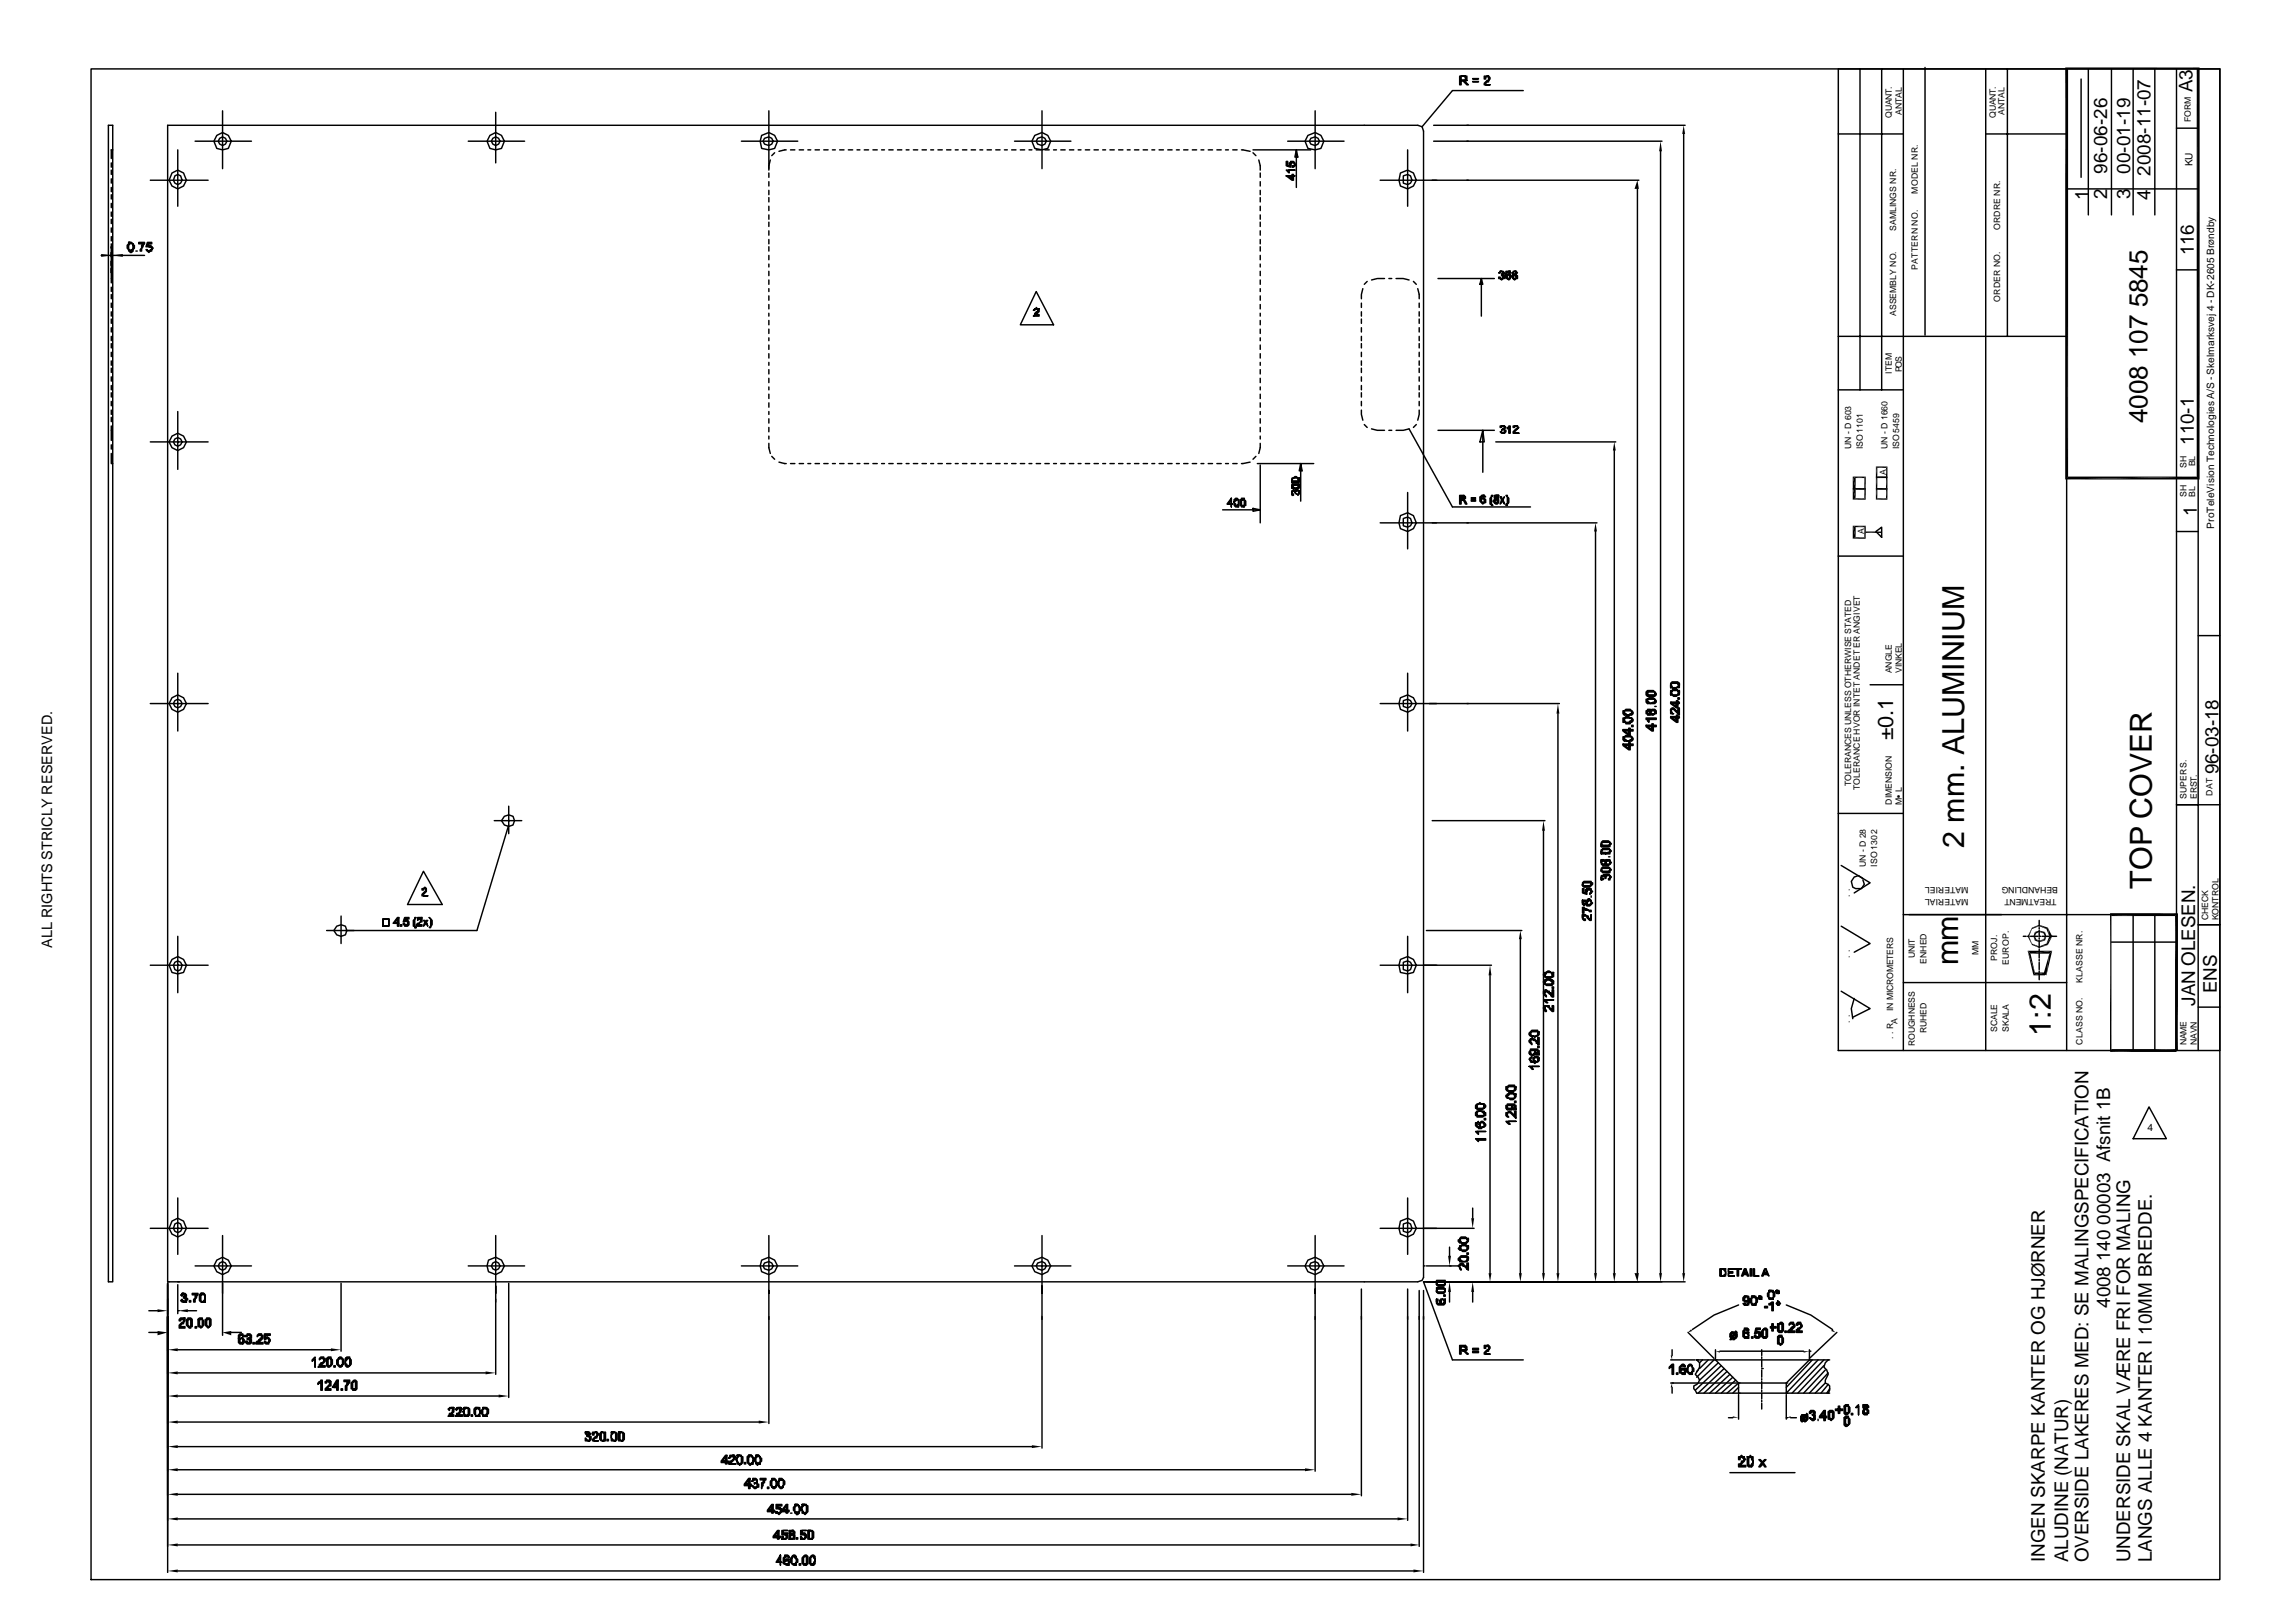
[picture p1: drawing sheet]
<svg xmlns="http://www.w3.org/2000/svg" width="420mm" height="297mm" viewBox="0 0 420 297" stroke-linecap="round" stroke-linejoin="round" font-family="sans-serif">
<defs><g id="words">
<g font-size="5.6">
<text x="359.6" y="155.2" transform="rotate(-90 359.6 155.2)">2 mm. ALUMINIUM</text>
<text x="394" y="162.6" transform="rotate(-90 394 162.6)">TOP COVER</text>
<text x="358.5" y="176.7" transform="rotate(-90 358.5 176.7)">mm</text>
<text x="375.4" y="189.6" transform="rotate(-90 375.4 189.6)">1:2</text>
</g>
<text font-size="4.8" x="393.2" y="77.4" transform="rotate(-90 393.2 77.4)">4008 107 5845</text>
<text font-size="4" x="346.6" y="135.4" transform="rotate(-90 346.6 135.4)">±0.1</text>
<g font-size="3.4">
<text x="401.4" y="16.8" transform="rotate(-90 401.4 16.8)">A3</text>
<text x="385.8" y="31.8" transform="rotate(-90 385.8 31.8)">96-06-26</text>
<text x="390" y="31.8" transform="rotate(-90 390 31.8)">00-01-19</text>
<text x="393.7" y="32.1" transform="rotate(-90 393.7 32.1)">2008-11-07</text>
<text x="382.3" y="36.7" transform="rotate(-90 382.3 36.7)">1</text>
<text x="385.8" y="36.4" transform="rotate(-90 385.8 36.4)">2</text>
<text x="390" y="36.4" transform="rotate(-90 390 36.4)">3</text>
<text x="393.7" y="36.7" transform="rotate(-90 393.7 36.7)">4</text>
<text x="401.6" y="46.7" transform="rotate(-90 401.6 46.7)">116</text>
<text x="401.6" y="81.4" transform="rotate(-90 401.6 81.4)">110-1</text>
<text x="402.2" y="94.4" transform="rotate(-90 402.2 94.4)">1</text>
<text x="406.1" y="141.7" transform="rotate(-90 406.1 141.7)">96-03-18</text>
<text x="401.9" y="184.1" transform="rotate(-90 401.9 184.1)">JAN OLESEN.</text>
<text x="405.9" y="181.7" transform="rotate(-90 405.9 181.7)">ENS</text>
<text x="386.3" y="239.4" transform="rotate(-90 386.3 239.4)">4008 140 00003 Afsnit 1B</text>
<text x="374.4" y="285.9" transform="rotate(-90 374.4 285.9)">INGEN SKARPE KANTER OG HJØRNER</text>
<text x="378.6" y="285.9" transform="rotate(-90 378.6 285.9)">ALUDINE (NATUR)</text>
<text x="382.3" y="285.9" transform="rotate(-90 382.3 285.9)">OVERSIDE LAKERES MED: SE MALINGSPECIFICATION</text>
<text x="390" y="285.9" transform="rotate(-90 390 285.9)">UNDERSIDE SKAL VÆRE FRI FOR MALING</text>
<text x="394" y="285.9" transform="rotate(-90 394 285.9)">LANGS ALLE 4 KANTER I 10MM BREDDE.</text>
</g>
<text font-size="2.6" x="9.5" y="173.5" transform="rotate(-90 9.5 173.5)">ALL RIGHTS STRICLY RESERVED.</text>
<g font-size="1.9">
<text x="401.4" y="30.3" transform="rotate(-90 401.4 30.3)">KU</text>
<text x="405.3" y="96.7" transform="rotate(-90 405.3 96.7)">ProTeleVision Technologies A/S - Skelmarksvej 4 - DK-2605 Brøndby</text>
<text x="393.2" y="207.1">4</text>
</g>
<g font-size="1.6">
<text x="346.3" y="21.6" transform="rotate(-90 346.3 21.6)">QUANT.</text>
<text x="348.2" y="21.1" transform="rotate(-90 348.2 21.1)">ANTAL</text>
<text x="365.4" y="21.6" transform="rotate(-90 365.4 21.6)">QUANT.</text>
<text x="367" y="21.1" transform="rotate(-90 367 21.1)">ANTAL</text>
<text x="401.1" y="22.4" transform="rotate(-90 401.1 22.4)">FORM</text>
<text x="351.1" y="35.4" transform="rotate(-90 351.1 35.4)">MODEL NR.</text>
<text x="347.1" y="42.3" transform="rotate(-90 347.1 42.3)">SAMLINGS NR.</text>
<text x="366.2" y="42.1" transform="rotate(-90 366.2 42.1)">ORDRE NR.</text>
<text x="351.1" y="49.4" transform="rotate(-90 351.1 49.4)">PATTERN NO.</text>
<text x="347.1" y="57.9" transform="rotate(-90 347.1 57.9)">ASSEMBLY NO.</text>
<text x="366.2" y="55.2" transform="rotate(-90 366.2 55.2)">ORDER NO.</text>
<text x="346.3" y="68.4" transform="rotate(-90 346.3 68.4)">ITEM</text>
<text x="348.2" y="68.2" transform="rotate(-90 348.2 68.2)">POS</text>
<text x="338.9" y="82.2" transform="rotate(-90 338.9 82.2)">UN - D 603</text>
<text x="341" y="82.2" transform="rotate(-90 341 82.2)">ISO 1101</text>
<text x="345.5" y="82.2" transform="rotate(-90 345.5 82.2)">UN - D 1660</text>
<text x="347.7" y="82.2" transform="rotate(-90 347.7 82.2)">ISO 5459</text>
<text x="345.3" y="87" transform="rotate(-90 345.3 87)">A</text>
<text x="400.3" y="85.6" transform="rotate(-90 400.3 85.6)">SH</text>
<text x="401.9" y="85.4" transform="rotate(-90 401.9 85.4)">BL</text>
<text x="400.3" y="90.9" transform="rotate(-90 400.3 90.9)">SH</text>
<text x="401.9" y="90.9" transform="rotate(-90 401.9 90.9)">BL</text>
<text x="341.3" y="97.8" transform="rotate(-90 341.3 97.8)">A</text>
<text x="346.3" y="123.2" transform="rotate(-90 346.3 123.2)">ANGLE</text>
<text x="348.2" y="123.2" transform="rotate(-90 348.2 123.2)">VINKEL</text>
<text x="338.9" y="143.8" transform="rotate(-90 338.9 143.8)">TOLERANCES UNLESS OTHERWISE STATED</text>
<text x="340.5" y="144.6" transform="rotate(-90 340.5 144.6)">TOLERANCE HVOR INTET ANDET ER ANGIVET</text>
<text x="346.3" y="147.3" transform="rotate(-90 346.3 147.3)">DIMENSION</text>
<text x="348.2" y="147.3" transform="rotate(-90 348.2 147.3)">M•L</text>
<text x="400.3" y="146.2" transform="rotate(-90 400.3 146.2)">SUPERS.</text>
<text x="402.2" y="146.2" transform="rotate(-90 402.2 146.2)">ERST.</text>
<text x="405.1" y="145.7" transform="rotate(-90 405.1 145.7)">DAT</text>
<text x="341.6" y="158.7" transform="rotate(-90 341.6 158.7)">UN - D 28</text>
<text x="343.7" y="158.7" transform="rotate(-90 343.7 158.7)">ISO 1302</text>
<text x="338.7" y="164.2" transform="rotate(-90 338.7 164.2)">. .</text>
<text x="360.4" y="162.4" transform="rotate(-180 360.4 162.4)">MATERIEL</text>
<text x="360.4" y="164.5" transform="rotate(-180 360.4 164.5)">MATERIAL</text>
<text x="376.5" y="164.5" transform="rotate(-180 376.5 164.5)">TREATMENT</text>
<text x="376.8" y="162.4" transform="rotate(-180 376.8 162.4)">BEHANDLING</text>
<text x="404.3" y="168.5" transform="rotate(-90 404.3 168.5)">CHECK</text>
<text x="406.1" y="168.5" transform="rotate(-90 406.1 168.5)">KONTROL</text>
<text x="338.7" y="175.3" transform="rotate(-90 338.7 175.3)">. .</text>
<text x="350.6" y="175.3" transform="rotate(-90 350.6 175.3)">UNIT</text>
<text x="352.7" y="176.4" transform="rotate(-90 352.7 176.4)">ENHED</text>
<text x="362.2" y="174.8" transform="rotate(-90 362.2 174.8)">MM</text>
<text x="365.7" y="175.9" transform="rotate(-90 365.7 175.9)">PROJ.</text>
<text x="367.8" y="176.7" transform="rotate(-90 367.8 176.7)">EUROP.</text>
<text x="381.3" y="180" transform="rotate(-90 381.3 180)">KLASSE NR.</text>
<text x="346.6" y="185.1" transform="rotate(-90 346.6 185.1)">IN MICROMETERS</text>
<text x="338.7" y="187.2" transform="rotate(-90 338.7 187.2)">. .</text>
<text x="346.6" y="190.1" transform="rotate(-90 346.6 190.1)">. . R</text>
<text x="347.4" y="187.5" transform="rotate(-90 347.4 187.5)">A</text>
<text x="350.6" y="191.5" transform="rotate(-90 350.6 191.5)">ROUGHNESS</text>
<text x="352.7" y="189.1" transform="rotate(-90 352.7 189.1)">RUHED</text>
<text x="365.7" y="188.8" transform="rotate(-90 365.7 188.8)">SCALE</text>
<text x="367.8" y="188.8" transform="rotate(-90 367.8 188.8)">SKALA</text>
<text x="381.3" y="191.2" transform="rotate(-90 381.3 191.2)">CLASS NO.</text>
<text x="400.3" y="191.2" transform="rotate(-90 400.3 191.2)">NAME</text>
<text x="402.2" y="191.2" transform="rotate(-90 402.2 191.2)">NAVN</text>
</g>
</g></defs>
<g fill="none" stroke="#000" stroke-width=".26">
<path d="M16.7 12.6h389.7v276.5h-389.7zM278.9 16.6h-13l-5.6 6.6M336.5 12.6h69.9v179.7h-69.9zM340.5 12.6v58.7M344.5 12.6v58.7M348.5 12.6v179.7M352.4 12.3v49M363.5 12.6v179.7M367.5 12.6v49M378.1 12.5h24.6M378.4 12.6v179.7M381 14.5v18"/>
<path d="M382.3 12.6v26.7M386.6 12.6v26.7M390.5 12.6v26.7M394.5 12.6v26.7M398.5 12.6v179.7M402.4 12.6v179.7M19.8 22.9h.8v211.7h-.8zM20.4 29.8v.8M20.4 31.1v.8M20.4 32.7v.8M20.4 34.3v.8M20.4 35.6v.8"/>
<path d="M20.4 37.2v.8M20.4 38.8v.8M20.6 27.4h-.2v1.6M27.5 33h10.6M30.7 22.9h228.9l.7 .3 .3 .8v209.8l-.3 .5-.7 .3h-228.9zM31.5 31.7l1-.6 1.1 .6 .5 1.3-.5 1-1.1 .6-1-.6-.5-1zM32 32.2l.5-.3 .6 .3 .2 .8-.2 .5-.6 .3-.5-.3-.3-.5zM32.5 27.4v10.3M35.7 25.8h10.3M39.7 24.8l1-.5 1.1 .5 .5 1-.5 1.4-1.1 .2-1-.2-.5-1.4zM40.7 20.3v10.6M85.7 25.8h10.3"/>
<path d="M89.7 24.8l1.1-.5 1 .5 .5 1-.5 1.4-1 .2-1.1-.2-.5-1.4zM90.8 20.5v9.3M135.7 25.8h10.3M139.4 24.8l1.4-.5 1 .5 .5 1-.5 1.4-1 .2-1.4-.2-.2-1.4zM140 25.3l.8-.3 .5 .3 .3 .5-.3 .6-.5 .2-.8-.2-.3-.6zM140.8 20.3v10.8M140.8 31.7v.8M140.8 33.2v.8M140.8 34.8v.8M140.8 36.2v.8M140.8 37.7v.8M140.8 39.3v.8"/>
<path d="M141 29.3l-.2 1M141.8 28l-.5 .5M143.9 27.4l-1.3 .3M144.7 27.4h.8M146.3 27.4h.8M147.9 27.4h.5M149.2 27.4h.8M150.8 27.4h.8M152.4 27.4h.5M153.7 27.4h.8M155.3 27.4h.8M156.9 27.4h.5"/>
<path d="M158.2 27.4h.8M159.8 27.4h.8M161.4 27.4h.5M162.7 27.4h.8M164.3 27.4h.8M165.9 27.4h.5M167.2 27.4h.8M168.8 27.4h.8M170.4 27.4h.5M171.7 27.4h.8M173.3 27.4h.8M174.9 27.4h.5"/>
<path d="M176.2 27.4h.8M177.8 27.4h.8M179.4 27.4h.5M180.7 27.4h.8M182.3 27.4h.8M183.9 27.4h.5M185.2 27.4h.8M185.7 25.8h10.4M186.8 27.4h.8M188.4 27.4h.5M189.4 24.8l1.4-.5 1 .5 .6 1-.6 1.4-1 .2-1.4-.2-.5-1.4zM189.7 27.4h.8"/>
<path d="M190 25.3l.8-.3 .5 .3 .3 .5-.3 .6-.5 .2-.8-.2-.3-.6zM190.8 20.3v10.6M191.3 27.4h.8M192.9 27.4h.5M194.2 27.4h.8M195.8 27.4h.8M197.4 27.4h.5M198.7 27.4h.8M200.3 27.4h.8M201.9 27.4h.5M203.2 27.4h.8M204.8 27.4h.8"/>
<path d="M206.4 27.4h.5M207.7 27.4h.8M209.3 27.4h.8M210.9 27.4h.5M212.2 27.4h.8M213.8 27.4h.8M215.4 27.4h.5M216.7 27.4h.8M218.3 27.4h.8M219.9 27.4h.5M221.2 27.4h.8M222.8 27.4h.8"/>
<path d="M224.4 27.4h.5M225.7 27.4h.8M227.3 27.4l1.6 .3M229.4 27.4h10.6M229.4 28l.5 .5M230.5 29.3l.2 1v.8M230.7 31.7v.8M230.7 33.2v.8M230.7 34.8v.8M230.7 36.2v.8M230.7 37.7v.8M230.7 39.3v.8"/>
<path d="M235.7 25.8h10.4M237.3 27.4l.3 1.4h-.5zM237.3 27.4v6.9M239.4 24.8l1.4-.5 1 .5 .6 1-.6 1.4-1 .2-1.4-.2-.5-1.4zM240 25.3l.8-.3 .5 .3 .3 .5-.3 .6-.5 .2-.8-.2-.3-.6zM240.8 20.3v10.6M252.7 33h47.3M256.4 31.7l1.3-.6 1.1 .6 .5 1.3-.5 1-1.1 .6-1.3-.6-.3-1zM256.9 32.2l.8-.3 .5 .3 .3 .8-.3 .5-.5 .3-.8-.3zM257.7 27.4v10.3M262.5 25.8h41.8M262.5 22.9h46"/>
<path d="M299.8 34.6v198.4M304 27.7v205.3M308.2 24.5v208.5M336.5 24.5h12M363.5 24.5h14.9M378.4 34.6h24M398.5 23.5h3.9M18.5 46.7h8M20.4 40.1v.8M20.4 41.7v.8M20.4 43.3v.8M20.4 44.6v7.2"/>
<path d="M20.4 52.6v.8M20.4 53.9v.8M20.4 55.5v.8M20.4 57.1v.8M20.4 58.4v.8M20.4 60v.8M140.8 40.7v.8M140.8 42.2v.8M140.8 43.8v.8M140.8 45.2v.7M140.8 46.7v.8M140.8 48.3v.6"/>
<path d="M140.8 49.7v.7M140.8 51.2v.8M140.8 52.8v.6M140.8 54.2v.7M140.8 55.7v.8M140.8 57.3v.6M140.8 58.6v.8M189.7 53.4l3.2 6h-6.1zM230.7 40.7v.8M230.7 42.2v.8M230.7 43.8v.8M230.7 45.2v.7"/>
<path d="M230.7 46.7v.8M230.7 48.3v.6M230.7 49.7v.7M230.7 51.2v.8M230.7 52.8v.6M230.7 54.2v.7M230.7 55.7v.8M230.7 57.3v.6M230.7 58.6v.8M249.2 55.5v.8M249.2 57.1v.8M249.2 58.4v.8"/>
<path d="M249.2 60v.8M249.5 52.8l-.3 1.1v.8M250.3 51.5l-.5 .5M253.5 51h-1.4l-1 .2M254.3 51h.5M255.6 51h1.3l1.1 .2M258.8 51.5l.5 .5M259.6 52.8l.2 1.1v.8M259.8 55.5v.8M259.8 57.1v.8M259.8 58.4v.8M259.8 60v.8"/>
<path d="M263.3 51h10.3M271.2 51l.3 1h-.6zM271.2 51v6.9M398.5 49.4h3.9M20.4 61.6v.8M20.4 62.9v.8M20.4 64.5v.8M20.4 66.1v.8M20.4 67.4v.8M20.4 69v.8M20.4 70.6v.7M20.4 71.9v.8"/>
<path d="M20.4 73.5v.8M20.4 75.1v.7M20.4 76.4v.8M20.4 78v2.6M31.5 79.8l1-.5 1.1 .5 .5 1.1-.5 1-1.1 .6-1-.6-.5-1zM32.5 75.3v10.6M140.8 60.2v.8M140.8 61.8v.6M140.8 63.1v.8M140.8 64.7v.8M140.8 66.3v.6M140.8 67.6v.8"/>
<path d="M140.8 69.2v.8M140.8 70.8v.5M140.8 72.1v.8M140.8 73.7v.8M140.8 75.3v.5M140.8 76.6v.8M140.8 78.2v.8M140.8 79.8v.5M230.7 60.2v.8M230.7 61.8v.6M230.7 63.1v.8M230.7 64.7v.8"/>
<path d="M230.7 66.3v.6M230.7 67.6v.8M230.7 69.2v.8M230.7 70.8v.5M230.7 72.1v.8M230.7 73.7v.8M230.7 75.3v.5M230.7 76.6v.8M230.7 78.2v.8M230.7 79.8v.5M249.2 75.1v.7l.3 1.1M249.2 61.6v.8"/>
<path d="M249.2 62.9v.8M249.2 64.5v.8M249.2 66.1v.8M249.2 67.4v.8M249.2 69v.8M249.2 70.6v.7M249.2 71.9v.8M249.2 73.5v.8M249.8 77.7l.5 .5M251.1 78.5l1 .3h1.4M254.3 78.8h.5M255.6 78.8h1.3l1.1-.3 7.9 14.3h14.3"/>
<path d="M259.3 77.7l-.5 .5M259.8 75.1v.7l-.2 1.1M259.8 61.6v.8M259.8 62.9v.8M259.8 64.5v.8M259.8 66.1v.8M259.8 67.4v.8M259.8 69v.8M259.8 70.6v.7M259.8 71.9v.8M259.8 73.5v.8M263.3 78.8h10.3"/>
<path d="M271.5 78.8l.2 2.1h-.8zM271.5 78.8v7.6M336.5 71.3h12M336.5 61.6h41.9M20.4 83v1.8h.2M20.4 81.4v.8M27.5 80.9h10.6M140.8 81.1v.8l.2 1.1M141.3 83.5l.5 .5M142.6 84.6l1.3 .2M144.7 84.8h.8M146.3 84.8h.8"/>
<path d="M147.9 84.8h.5M149.2 84.8h.8M150.8 84.8h.8M152.4 84.8h.5M153.7 84.8h.8M155.3 84.8h.8M156.9 84.8h.5M158.2 84.8h.8M159.8 84.8h.8M161.4 84.8h.5M162.7 84.8h.8M164.3 84.8h.8"/>
<path d="M165.9 84.8h.5M167.2 84.8h.8M168.8 84.8h.8M170.4 84.8h.5M171.7 84.8h.8M173.3 84.8h.8M174.9 84.8h.5M176.2 84.8h.8M177.8 84.8h.8M179.4 84.8h.5M180.7 84.8h.8M182.3 84.8h.8"/>
<path d="M183.9 84.8h.5M185.2 84.8h.8M186.8 84.8h.8M188.4 84.8h.5M189.7 84.8h.8M191.3 84.8h.8M192.9 84.8h.5M194.2 84.8h.8M195.8 84.8h.8M197.4 84.8h.5M198.7 84.8h.8M200.3 84.8h.8"/>
<path d="M201.9 84.8h.5M203.2 84.8h.8M204.8 84.8h.8M206.4 84.8h.5M207.7 84.8h.8M209.3 84.8h.8M210.9 84.8h.5M212.2 84.8h.8M213.8 84.8h.8M215.4 84.8h.5M216.7 84.8h.8M218.3 84.8h.8"/>
<path d="M219.9 84.8h.5M221.2 84.8h.8M222.8 84.8h.8M223.8 93.3h6.9M224.4 84.8h.5M225.7 84.8h.8M228.9 84.6l-1.6 .2M229.4 93l1.3 .3-1.3 .3zM229.9 83.5l-.5 .5M230.2 84.8h10.3M230.7 81.1v.8l-.2 1.1M230.7 85.1v10.6"/>
<path d="M238.1 84.8l-.2 1.4h.5l-.3-1.4v6.9M252.7 95.7h39.7M256.4 94.4l1.3-.6 1.1 .6 .5 1.3-.5 1-1.1 .6-1.3-.6-.3-1zM256.9 94.9l.8-.3 .5 .3 .3 .8-.3 .5-.5 .3-.8-.3zM257.7 90.1v10.4M273.8 80.9h22M292.1 97.3v135.7M295.5 82.5v150.5M339.2 87.4h2.4M339.2 89.5h2.4M339.2 91.3h2.4M339.2 96.4h2.4"/>
<path d="M339.2 98.5h2.4M341.4 87.2v4.3M341.4 96.2v2.4M341.6 97.4h2.9M343.4 97.3l1.1-.8v1.8zM343.4 85.5h2.1M343.4 87.4h2.1M343.4 89.5h2.1M343.4 91.3h2.1M343.6 85.4v6.1M345.4 85.4v6.1M398.5 97.3h3.9"/>
<path d="M398.5 87.5h3.9M336.5 101.8h12M402.4 116.3h4M27.5 128.8h10.6M31.5 127.7l1-.5 1.1 .5 .5 1.1-.5 1-1.1 .6-1-.6-.5-1zM32.5 123.2v10.6M252.7 128.8h32.8M256.4 127.7l1.3-.5 1.1 .5 .5 1.1-.5 1-1.1 .6-1.3-.6-.3-1zM256.9 128.2l.8-.2 .5 .2 .3 .6-.3 .5-.5 .3-.8-.3zM257.7 123.2v10.6M285.2 130.6v102.4M342.4 125.3h6.1"/>
<path d="M77.5 159.5l3.5 6h-6.4zM90.5 150.2h5M92.3 149.4l.8-.3 .8 .3 .3 .8-.3 .8-.8 .3-.8-.3-.5-.8zM93.1 147.5v5.1M93.1 151l-5.8 19.3h-27.5M262.2 150.2h20.6M282.6 152v81M336.5 148.9h12M337.1 158.4l5.3 3.2-2.9 1.8M398.5 147.3h7.9M27.5 176.7h10.6M31.5 175.6l1-.5 1.1 .5 .5 1.1-.5 1.3-1.1 .2-1-.2-.5-1.3z"/>
<path d="M32 176.1l.5-.2 .6 .2 .2 .6-.2 .7-.6 .3-.5-.3-.3-.7zM32.5 171.4v10.3M61.6 169.5l.8-.3 .8 .3 .3 .8-.3 .8-.8 .3-.8-.3-.5-.8zM62.4 167.7v5M252.7 176.7h20.3M256.4 175.6l1.3-.5 1.1 .5 .5 1.1-.5 1.3-1.1 .2-1.3-.2-.3-1.3zM256.9 176.1l.8-.2 .5 .2 .3 .6-.3 .7-.5 .3-.8-.3zM257.7 171.4v10.3M261.1 170.3h17.5M272.8 178.5v54.5M278.3 171.9v61.1M337.1 169.5l5.3 3.2-2.9 1.6"/>
<path d="M341 160.8l-.7-.6-.8 .3-.6 .8 .3 1.1 .5 .2h1.1l.5-.8-.3-.8M348.5 179.8h29.9M348.5 167.4h50M370.4 171.4h.5M371.2 171.4h.3M371.7 171.4h1.4M373.3 170.3v1.1h.3M373.3 168.5v1M373.3 169.8v.2M373.3 171.6v.3M373.3 172.2v1.3M373.3 173.7v.3"/>
<path d="M373.3 174.3v1M373.3 175.6v.3M373.3 176.1v1.3M373.3 177.7v.3M373.3 178.2v1.1M373.9 171.4h1.3M375.4 171.4h1.1M386.4 167.1v25.4M386.6 172.4h11.9M390.5 167.4v24.9M394.5 167.4v24.9M402.4 169.2h4"/>
<path d="M337.1 181.4l5.3 3.2-3.2 1.6M339.5 182.7l-.6 1.9 .3 1.8M402.4 184.3h4M32.5 219.3v10.3M257.7 219.3v10.3M393.4 202.6l3.2 5.8h-6.1zM27.3 239.9h1.5M27.5 224.8h10.6M30.7 234.9v52.9M30.7 234.6h.3M31.5 223.5l1-.5 1.1 .5 .5 1.3-.5 1.1-1.1 .5-1-.5-.5-1.1zM32 224l.5-.3 .6 .3 .2 .8-.2 .5-.6 .3-.5-.3-.3-.5z"/>
<path d="M32.5 239.9h.3M32.5 235.1v5.3M32.5 234.6h.3M34.4 239.9h1.6M35.7 231.7h10.3M39.7 230.6l1-.5 1.1 .5 .5 1.1-.5 1-1.1 .6-1-.6-.5-1zM40.7 226.1v18.3M62.4 234.9v12.4M85.7 231.7h10.3M89.4 230.6l1.4-.5 1 .5 .5 1.1-.5 1-1 .6-1.4-.6-.2-1zM90.8 226.1v25.4M93.1 234.9v20.9"/>
<path d="M135.7 231.7h10.3M139.4 230.6l1.4-.5 1 .5 .5 1.1-.5 1-1 .6-1.4-.6-.2-1zM140 231.2l.8-.3 .5 .3 .3 .5-.3 .5-.5 .3-.8-.3-.3-.5zM140.8 226.1v34.4M185.7 231.7h10.4M189.4 230.6l1.4-.5 1 .5 .6 1.1-.6 1-1 .6-1.4-.6-.5-1zM190 231.2l.8-.3 .5 .3 .3 .5-.3 .5-.5 .3-.8-.3-.3-.5zM190.8 226.1v38.9M235.7 231.7h10.4M239.4 230.6l1.4-.5 1 .5 .6 1.1-.6 1-1 .6-1.4-.6-.5-1zM240 231.2l.8-.3 .5 .3 .3 .5-.3 .5-.5 .3-.8-.3-.3-.5zM240.8 226.1v43.2"/>
<path d="M249.2 235.9v37.9M252.7 224.8h17.2M256.4 223.5l1.3-.5 1.1 .5 .5 1.3-.5 1.1-1.1 .5-1.3-.5-.3-1.1zM256.9 224l.8-.3 .5 .3 .3 .8-.3 .5-.5 .3-.8-.3zM257.7 235.9v42.4M259.8 236.2v46.8M260.6 236.2v51.6M260.6 231.7h.3M261.1 231.7h6.1M265.4 228.2v1.6M265.4 236.4v1.9M269.6 221.1v1.9"/>
<path d="M269.6 236.4v1.9M308.5 234.6h-47.9l5.3 14.3h13M318.3 238.8l-4.5 1.9-4 2.6M327 238.8l4.5 1.9 4 2.6M27.3 243.9h1.5M32.5 255.5h58.8M32.5 251.3h56.4M32.5 247h28.1M42.3 243.9h1.9M305.9 248.9h4.5M305.9 253.1h12.1M306.1 247v1.1"/>
<path d="M306.1 253.9v1.1M309 243.9l4.8 4.7M310.9 250.7l-.3 .3M311.1 252.6l-.2 .5-.8 .5v.6l.5 .8h24.4M311.7 248.9l-.6 .5M312.7 248.9l-1.6 1.6M313.8 248.9l-3.2 3.2M314.1 248.9l4.2 4.2v1.9M314.1 247v1.6M314.6 249.4l-3.5 3.2M314.9 247.3h15.3M315.1 249.9l-4.7 4.5"/>
<path d="M315.6 250.5l-4.7 4.5M316.2 251l-4.3 4M316.4 259.5h.8M316.7 251.5l-3.7 3.5M317.2 252.1l-3.1 2.9M317.8 252.6l-2.7 2.4M318.3 255.2v4.5M318.3 253.9l-1.1 1.1M322.5 247v1.1M322.5 248.4v.2M322.5 248.9v1.3M322.5 250.7v1.4"/>
<path d="M322.5 252.3v.3M322.5 252.9v1.3M322.5 254.4v.3M322.5 255v1M322.5 256.3v.3M322.5 256.8v1.1M322.5 250.5h.3M327 255.2v4.5M327 259.5h.3M327.3 253.1h-9l-2.1 1.9M327.8 259.5h1.1M331.3 248.9l-4.3 4.2v1.9l5.8-6.1"/>
<path d="M331.3 247.3h.2M331.8 248.9l-4.8 5M333.9 248.9l-5.8 6.1M333.9 249.9l-4.8 5.1M334.2 250.7l-4 4.3M334.2 253.1l-1.9 1.9M334.7 248.9l-.5 .5-.3 .8 .5 .5 .3 .8-.5 1.1v.5l.5 .3M334.7 253.4l.3 .2v.6M334.7 251.3l-3.4 3.7M334.7 253.4l-1.3 1.6M335 248.9h-24.4l.5 .5v.8l-.7 1.3 .5 .6 .2 .5M335 254.2l-.3 .8"/>
<path d="M335 254.2l-.6 .8M336.3 243.9l-5 4.7v-1.6M32.5 260.3h106.4M32.5 278h223.4M32.5 273.5h214.9M32.5 269h206.4M32.5 264.8h156.4M316.7 269.5h11.9M32.5 287.5h226.3M32.5 282.8h225.7"/>
<circle cx="40.8" cy="25.8" r=".78"/>
<circle cx="90.8" cy="25.8" r=".78"/>
<circle cx="32.6" cy="80.9" r=".78"/>
<circle cx="32.6" cy="128.7" r=".78"/>
<circle cx="40.8" cy="231.7" r=".78"/>
<circle cx="90.8" cy="231.7" r=".78"/>
</g>
<g fill="#000">
<path d="M378.1 12.3l.5 74.9-.5 .6zM378.1 12.3l.5 .3v74.6zM299.8 33l.2 1.6h-.8zM304 25.8l.3 1.9h-.6zM308.2 22.9l.3 1.6h-.5zM18.5 46.5l1.9 .2-1.9 .3zM20.6 46.7l1.9-.2v.5zM292.1 95.7l.3 1.6h-.6zM295.5 80.9l.3 1.6h-.5zM339.2 87.2l.5 2.1-.5 .3zM339.2 89.3l.5 1.9-.5 .3zM339.2 96.2l.5 2.1-.5 .3z"/>
<path d="M339.2 87.2l.5 .3v1.8zM339.2 89.3l.5 .3v1.6zM339.7 96.5l1.9-.3-.3 .3zM339.2 96.2l.5 .3v1.8zM339.7 87.5l1.9-.3-.3 .3zM339.7 89.6l1.9-.3-.3 .3zM341.3 89.6l.3 1.9-.3-.3zM343.7 85.6l1.8-.2-.2 .2zM343.4 85.4l.3 .2v1.6zM343.4 89.3l.3 .3v1.6zM343.4 91.5l.3-.3h1.6zM343.4 89.6l.3-.3h1.6z"/>
<path d="M345.3 85.6l.2 1.9-.2-.3zM343.4 87.5l.3-.3h1.6zM343.7 89.6l1.8-.3-.2 .3zM345.3 89.6l.2 1.9-.2-.3zM343.7 87.5l1.8-.3-.2 .3zM378.1 87.8l24.1-.6 .5 .6zM378.1 87.8l.5-.6h23.6zM402.2 12.6l.5 75.2-.5-.6zM402.2 12.6l.5-.3v75.5zM285.2 128.8l.3 1.8h-.5zM282.6 150.2l.2 1.8h-.5zM272.8 176.7l.2 1.8h-.5z"/>
<path d="M278.3 170.3l.3 1.6h-.5zM371.2 171.4h.3l.5 1.5zM371.2 174l1.3 4-.2 .5zM371.5 171.4l.5 1.5zM371.2 174l.5 .5 .8 3.5zM372 169.8v.2l-.8 1.4zM372 170l-.5 1.4h-.3zM372 172.7l1.3 .8-1.3-.6zM372 172.7l1.3 .5v.3zM372.3 171.4h.2v.8zM372.3 178.5l2.1-.5v.5zM372.5 170.6l.3 .2-.5 .6z"/>
<path d="M372.5 171.4l.3 .5-.3 .3zM372.5 172.2l.3-.3 .5 .5zM372.5 178h1.9l-2.1 .5zM372.3 171.4l.5-.6-.3 .6zM372.8 171.9l.5 .3v.2zM372.5 170.6l.8-.3v.3zM372.5 170.6h.8l-.5 .2zM373.3 172.2h1.1l-1.1 .2zM373.3 172.2l.8-.3 .3 .3zM372 169.8l1.3-.6v.3zM372 169.8l1.3-.3-1.3 .5zM373.3 173.2l1.6-.3-1.6 .6z"/>
<path d="M373.3 173.2l1.3-.5 .3 .2zM374.4 171.4h.2l-.5 .5zM373.3 170.3l.8 .5-.8-.2zM375.2 174.5l-.6 4-.5-.3zM374.1 171.9l.5-.5-.2 .8zM374.1 170.8l.3-.2v.8zM373.3 170.3l1.1 .3-.3 .2zM374.4 170.6l.2 .8h-.2zM375.2 171.4h.5l-1.1 1.3zM373.3 169.2l1.3 .8-1.3-.5zM375.2 174.5l.5-.5-1.1 4.5zM375.7 171.4l-.8 1.5-.3-.2z"/>
<path d="M373.3 169.2l1.6 .6-.3 .2zM374.6 170l.3-.2 .3 1.6zM371.7 174.5l4-.5-.5 .5zM374.9 169.8l.8 1.6h-.5zM371.2 174h4.5l-4 .5zM386.6 167.7l12.1-.6-.5 .6zM386.3 167.1h12.4l-12.1 .6zM386.3 192.5l12.2-.5v.5zM386.6 192h11.9l-12.2 .5zM398.2 167.7l.5 24.6h-.5zM398.7 167.1v25.2l-.5-24.6zM265.4 234.6l.2 1.8h-.5z"/>
<path d="M265.1 229.8h.5l-.2 1.9zM269.6 234.6l.3 1.8h-.6zM269.3 223h.6l-.3 1.8zM272.5 233h.5l-.2 1.6zM278.1 233h.5l-.3 1.6zM282.3 233h.5l-.2 1.6zM285 233h.5l-.3 1.6zM291.8 233h.6l-.3 1.6zM295.3 233h.5l-.3 1.6zM299.2 233h.8l-.2 1.6zM303.7 233h.6l-.3 1.6zM308 233h.5l-.3 1.6z"/>
<path d="M28.8 243.6l1.9 .3-1.9 .5zM28.8 239.6l1.9 .3-1.9 .3zM30.7 255.5l1.8-.3v.6zM30.7 251.3l1.8-.3v.5zM30.7 260.3l1.8-.3v.5zM30.7 247l1.8-.2v.5zM32.5 239.9l1.9-.3v.6zM40.7 243.9l1.6-.3v.8zM60.6 246.8l1.8 .2-1.8 .3zM88.9 251l1.9 .3-1.9 .2zM91.3 255.2l1.8 .3-1.8 .3zM138.9 260l1.9 .3-1.9 .2z"/>
<path d="M306.1 253.1v.8h-.2zM305.9 248.1h.2v.8zM309 243.9l.6-.6 .2 .3zM314.1 247.3h.8v.3zM317.2 259.2l1.1 .3h-1.1zM327 259.5l.8-.3v.3zM330.2 247.3h1.1l-1.1 .3zM335.2 243.6l.3-.3 .5 .6zM30.7 278l1.8-.3v.6zM30.7 273.5l1.8-.3v.6zM30.7 269l1.8-.3v.6zM30.7 264.8l1.8-.3v.5z"/>
<path d="M188.9 264.5l1.9 .3-1.9 .2zM238.9 268.7l1.9 .3-1.9 .3zM247.4 273.2l1.8 .3-1.8 .3zM255.9 277.7l1.8 .3-1.8 .3zM30.7 287.5l1.8-.3v.6zM30.7 282.8l1.8-.3v.5zM258.2 282.5l1.6 .3-1.6 .2zM258.8 287.2l1.8 .3-1.8 .3z"/>
</g>
<g fill="#000" stroke="#000" stroke-width=".26">
<path d="M24.9 45.9h.2zM302.9 129.3h.3zM294.5 156.8h.2zM291.3 164v.2zM331.8 258.9h.3zM332.8 259.7v.3zM144.7 276.9h.3z"/>
<path d="M267.8 14.7h.2l.8 .8h-.2z" fill-rule="evenodd"/>
<path d="M267.2 13.9h1.1h-.8v.8h1.1h-1.1v.8h-.3z" fill-rule="evenodd"/>
<path d="M268 13.9h.6v.8h-1.1h.8v-.5z" fill-rule="evenodd"/>
<path d="M269.6 14.9l1.1 .1z" fill-rule="evenodd"/>
<path d="M269.6 14.4l1.1 .1z" fill-rule="evenodd"/>
<path d="M271.7 13.9h.8h-.2l-.3 .3v.3h-.3z" fill-rule="evenodd"/>
<path d="M272.3 13.9h.2l.3 .3v.3l-.3 .2v.3h-.2l-.3 .3v.2h.8h-1.1v-.2l.6-.6h.2v-.5z" fill-rule="evenodd"/>
<path d="M235.5 32.2h.2l.8 .5v-.8h.3v.3h.3h-.3v.8h-.3z" fill-rule="evenodd"/>
<path d="M235.5 32.2h1v.5v-.5z" fill-rule="evenodd"/>
<path d="M235.5 31.1h1.6h-1.1l-.3 .3z" fill-rule="evenodd"/>
<path d="M235.5 29.5h.2v.8h.6v-.5v.8l-.8-.3z" fill-rule="evenodd"/>
<path d="M236 31.1v.6l-.3-.3z" fill-rule="evenodd"/>
<path d="M236 29.8h.3v.5l-.3-.2z" fill-rule="evenodd"/>
<path d="M236.3 29.5h.5l.3 .3v.5v-.2l-.3-.3h-.5v.3z" fill-rule="evenodd"/>
<path d="M236.5 30.3h.3l.3-.2v.2l-.3 .3h-.3z" fill-rule="evenodd"/>
<path d="M23.5 44.4h.3v.2l-.3 .3v.8h.3v.2h.5l-.2 .3h-.3v-.3h-.3v-.2l-.2-.3v-.5l.2-.3z" fill-rule="evenodd"/>
<path d="M23.5 44.4h.6l.2 .2v.3h.3v.5l-.3 .3v.2h-.5h.3v-.2h.2v-1.1z" fill-rule="evenodd"/>
<path d="M25.4 44.4h1.1v.2l-.6 .8v.5h-.2v-.2l.2-.3v-.5h.3v-.3h-.8z" fill-rule="evenodd"/>
<path d="M26.7 45.7h.3v.2h.3h-.3z" fill-rule="evenodd"/>
<path d="M27 44.9h.5l.3 .3z" fill-rule="evenodd"/>
<path d="M27.3 45.2h.5l.2 .2-.2 .3v.2h-.3l-.2 .3-.3-.3h.5v-.2h.3v-.3l-.3-.2z" fill-rule="evenodd"/>
<path d="M27 44.4h.8v.2h-.5l-.3 .3 .8 .3h-1.1z" fill-rule="evenodd"/>
<path d="M189.2 56.8l.2-.3h.3v-.2l.3 .2h.2h-.8v.3z" fill-rule="evenodd"/>
<path d="M189.7 56.5h.5v.6h-.2v.2h-.3v.3h-.3h.8v.3h-1l.2-.3v-.3h.3v-.2h.3v-.6z" fill-rule="evenodd"/>
<path d="M274.4 50.7h.2v.3h.6l-.3 .2-.3-.2h-.2z" fill-rule="evenodd"/>
<path d="M274.4 49.9h.2v-.2h.3l-.3 .2z" fill-rule="evenodd"/>
<path d="M274.9 50.2h.3l-.3 .2z" fill-rule="evenodd"/>
<path d="M274.6 49.7h.6l.2 .2v.3h-.5h.3v-.3l-.3-.2z" fill-rule="evenodd"/>
<path d="M274.9 50.4l.3-.2 .2 .2v.6h-.5h.3v-.6z" fill-rule="evenodd"/>
<path d="M276 50.2h.5l-.8 .2z" fill-rule="evenodd"/>
<path d="M275.7 49.7h.8a.94 .94 0 0 0-.8 .7h.3h-.3v.3h.3v.3h.5l-.3 .2-.2-.2h-.3z" fill-rule="evenodd"/>
<path d="M276.2 50.2h.3v.8h-.3l.3-.3v-.3h-.3z" fill-rule="evenodd"/>
<path d="M276.2 49.7h.3v.2h-.3z" fill-rule="evenodd"/>
<path d="M277 50.2l.3 .2h-.3v.6h.3h-.3l-.2-.3v-.3z" fill-rule="evenodd"/>
<path d="M277 49.7h.5h-.2l-.3 .2v.3h.5v.2h.3v.6h-.3l-.2 .2-.3-.2h.5v-.6h-.2l-.5-.5h.2z" fill-rule="evenodd"/>
<path d="M277.3 49.7h.2l.3 .2-.3 .3h-.2h.2v-.3z" fill-rule="evenodd"/>
<path d="M274.6 79l.8 .3h-.5z" fill-rule="evenodd"/>
<path d="M274.6 78h.6h-.3v.2h-.3z" fill-rule="evenodd"/>
<path d="M275.2 78.5l-.3 .3 .3-.3h.2z" fill-rule="evenodd"/>
<path d="M274.9 78h.5l.3 .2-.3 .3h-.2l.2-.3v-.2z" fill-rule="evenodd"/>
<path d="M275.2 78.5h.2v.3h.3v.2l-.3 .3h-.2l.2-.3v-.2z" fill-rule="evenodd"/>
<path d="M276 78.2h.2l-.2 .3z" fill-rule="evenodd"/>
<path d="M276.2 78h.3v1.3h-.3z" fill-rule="evenodd"/>
<path d="M277 78h.8h-.5v.2h-.3z" fill-rule="evenodd"/>
<path d="M277.5 78h.3v.2h.3l-.8 .8v.3h.8h-1.1v-.3l.5-.5h.3v-.5z" fill-rule="evenodd"/>
<path d="M225.4 91.2v.3l-.5 .8h.8h-.3v.5v-.5h-.8z" fill-rule="evenodd"/>
<path d="M225.4 91.2v1.1h-.5h.5z" fill-rule="evenodd"/>
<path d="M226 91.5h.5h-.3v.2h-.2v.3l.2 .3v.2h.3l.2 .3h-.5l-.2-.3z" fill-rule="evenodd"/>
<path d="M226 91.5l.2-.3h.3l.2 .3v1.3l-.2-.3 .2-.2v-.8z" fill-rule="evenodd"/>
<path d="M227 91.5h.5h-.2v1h.2l.3 .3h-.5v-.3h-.3z" fill-rule="evenodd"/>
<path d="M227.3 91.2h.5v.3l.3 .2v.8h-.3v.3l-.3-.3h.3v-1h-.5z" fill-rule="evenodd"/>
<path d="M236.5 90.1v.3h.3v.3h-.3z" fill-rule="evenodd"/>
<path d="M236.5 89.9l.3-.3 .3 .3v.2l-.3-.2h-.3v.5z" fill-rule="evenodd"/>
<path d="M236.5 89.1h.3v.2h.8v-.2h.3v-.3v.5h-.6v.3h-.2v-.3h-.6z" fill-rule="evenodd"/>
<path d="M236.5 88.5h1.4v.6l-.3-.3h-1.1v.5z" fill-rule="evenodd"/>
<path d="M236.5 87.8v.2h1.1l.3-.2v-.3v.8h-1.4z" fill-rule="evenodd"/>
<path d="M236.5 87.5l.8-.3 .3 .3h.3v.3h-.3v-.3h-.8l-.3 .3v.5z" fill-rule="evenodd"/>
<path d="M237.1 89.9h.2v-.3h.3l.3 .3v.2v-.2h-.6l-.2 .2z" fill-rule="evenodd"/>
<path d="M237.1 89.9v.2l.2 .3-.2-.3z" fill-rule="evenodd"/>
<path d="M237.9 89.9v.5l-.3 .3z" fill-rule="evenodd"/>
<path d="M267.2 90.7h.8l-.2 .2h-.3v.3h.8l-.3 .3h-.5v.8h-.3z" fill-rule="evenodd"/>
<path d="M267.5 91.5h.5l.6 .8h-.3l-.5-.8z" fill-rule="evenodd"/>
<path d="M268 90.7l.3 .2v.3h-.8h.5l.3-.3h-.5z" fill-rule="evenodd"/>
<path d="M269.3 91.5h.8v.2h-.8z" fill-rule="evenodd"/>
<path d="M269.3 91.1l.8 .1z" fill-rule="evenodd"/>
<path d="M271.2 91.2h.5h-.2l-.3 .3z" fill-rule="evenodd"/>
<path d="M270.9 90.9h.3v-.2h.5h-.2v.2h-.3v.8l.3 .3h.2l-.2 .3-.6-.6z" fill-rule="evenodd"/>
<path d="M271.5 91.2h.2l.3 .3v.5h-.5h.2v-.5z" fill-rule="evenodd"/>
<path d="M271.5 90.7h.2l.3 .2h-.3z" fill-rule="evenodd"/>
<path d="M273 90.7h.3l-.3 .2v1.4l.3 .2h-.3v-.2h-.2v-1.1l.2-.3z" fill-rule="evenodd"/>
<path d="M273.3 91.7l.3-.2h.2l-.2 .2 .2 .3h-.2z" fill-rule="evenodd"/>
<path d="M273.6 90.7h.8h-.6v.2h-.2l.8 .6v.5l-.3 .3h-.3l-.2-.3h.5v-.5h-.5l.2-.3h-.2z" fill-rule="evenodd"/>
<path d="M273.8 90.7h.6v.5h-.6h.3v-.3z" fill-rule="evenodd"/>
<path d="M274.9 91.5l.3 .2-.6 .6z" fill-rule="evenodd"/>
<path d="M274.6 90.9h.3v.3l.3 .3 .2 .8z" fill-rule="evenodd"/>
<path d="M275.2 91.2l.2-.3-.2 .6z" fill-rule="evenodd"/>
<path d="M275.7 90.7h.3v.2l.2 .3v.8l-.2 .3v.2h-.3v-.2h.3v-1.4z" fill-rule="evenodd"/>
<path d="M297.1 136.2l1.1 .8v-1.1h.2v.3h.6v.2h-.6v.8h-.2l-1.1-.8z" fill-rule="evenodd"/>
<path d="M297.1 136.2h1.1v.8v-.6h-.8z" fill-rule="evenodd"/>
<path d="M297.1 134.8h.3l.3-.2h.7l.3 .2v.3v-.3h-1.3v.8l-.3-.2z" fill-rule="evenodd"/>
<path d="M297.1 133.5l1.1 .8v-1h.2v.2h.6v.3h-.6v.8h-.2l-1.1-.8z" fill-rule="evenodd"/>
<path d="M297.1 133.5h1.1v.8v-.5h-.8z" fill-rule="evenodd"/>
<path d="M297.1 131.4h.3l.3-.3h.5l.2 .3h.3v.3v-.3h-1.3v.8h-.3z" fill-rule="evenodd"/>
<path d="M297.1 130.1h.3l.3-.3h.7l.3 .3v.3v-.3h-1.3v.8l-.3-.3z" fill-rule="evenodd"/>
<path d="M297.4 135.1v.3l.8 .2 .2-.2h.3v-.6l.3 .3v.3l-.3 .2h-1.3z" fill-rule="evenodd"/>
<path d="M297.4 131.7v.2l.3 .3h.5l.2-.3h.3v-.5l.3 .3v.2l-.3 .3h-.3v.3h-.7v-.3h-.3z" fill-rule="evenodd"/>
<path d="M297.4 130.4v.2l.8 .3 .2-.3h.3v-.5l.3 .3v.2l-.3 .3h-1.3z" fill-rule="evenodd"/>
<path d="M298.7 132.7h.3v.3h-.3z" fill-rule="evenodd"/>
<path d="M301.4 132.7l1 .8v-1h.3v.2h.5v.3h-.5v.8h-.3l-1-.8z" fill-rule="evenodd"/>
<path d="M301.4 132.7h1v.8v-.5h-.8z" fill-rule="evenodd"/>
<path d="M301.4 131.4h1.8v.3h-1.3l-.3 .2v-.2h-.2z" fill-rule="evenodd"/>
<path d="M301.4 130.1h.2v.5h.3l.5-.8h.5l.3 .3v.5h-.3v-.5h-.5l-.2 .3v.5h-.6v-.3h-.2z" fill-rule="evenodd"/>
<path d="M301.4 128h.2l.3-.3h.8l.2 .3v.2v-.2h-1.3v.8l-.2-.3z" fill-rule="evenodd"/>
<path d="M301.4 126.6l.2-.2h1.1l.2 .2v.3v-.3h-1.3v.8l-.2-.2z" fill-rule="evenodd"/>
<path d="M301.9 131.7v.5l-.3-.3z" fill-rule="evenodd"/>
<path d="M301.6 129.8h.6v.6l-.3-.3h-.3v.3z" fill-rule="evenodd"/>
<path d="M301.6 128.2v.3h.3l.3 .3 .7-.3v-.5l.3 .2v.3l-.3 .3h-1.3z" fill-rule="evenodd"/>
<path d="M301.6 126.9v.3h1.3v-.6l.3 .3v.3l-.3 .2h-1.3z" fill-rule="evenodd"/>
<path d="M302.2 130.4l.2 .2h.5v-.2v.2l-.2 .3h-.3l-.2-.3z" fill-rule="evenodd"/>
<path d="M305.9 131.1l1 .8v-1h.3v.2h.2v.3h-.2v.8h-.3l-1-.8z" fill-rule="evenodd"/>
<path d="M305.9 131.1h1v.8v-.5h-.8z" fill-rule="evenodd"/>
<path d="M306.1 129.6h.3l.8 .8v.2v-1h.2v1.3l-1-1.1h-.3l-.2 .3v-.3z" fill-rule="evenodd"/>
<path d="M305.9 129.8l.2 .8h.3h-.5z" fill-rule="evenodd"/>
<path d="M305.9 128.5l1 .8v-1.1h.3v.3h.2v.3h-.2v.8h-.3l-1-.8z" fill-rule="evenodd"/>
<path d="M305.9 128.5h1v.8v-.5h-.8z" fill-rule="evenodd"/>
<path d="M305.9 126.9h.2v.3h1.1v-.3h.2v-.5v.8h-.2l-.3 .2h-.5l-.3-.2h-.2z" fill-rule="evenodd"/>
<path d="M305.9 126.4h.2l.3-.3h.5l.3 .3h.2v.5l-.2-.3v-.2h-1.1v.2h-.2v.6z" fill-rule="evenodd"/>
<path d="M305.9 125.3l.2 .3v.3h.8l.3-.3h.2v-.5v.8h-.5l-.2 .2h-.3l-.3-.2h-.2z" fill-rule="evenodd"/>
<path d="M305.9 125.1l.2-.3h1.1v.3h.2v.2h-.2v-.2h-1.1l-.2 .2v.6z" fill-rule="evenodd"/>
<path d="M307.2 127.7h.2v.3h-.2z" fill-rule="evenodd"/>
<path d="M293.2 159.2l.2 .3h1.1l.2-.3v-.3l.3 .3-.3 .3v.2h-1.3l-.2-.2z" fill-rule="evenodd"/>
<path d="M293.2 158.9l.2-.2h1.1l.2 .2v.3v-.3h-1.3l-.2 .3v.3z" fill-rule="evenodd"/>
<path d="M293.2 157.3h.5l.3 .3v.3l-.3-.3h-.3l-.2 .3z" fill-rule="evenodd"/>
<path d="M293.2 157.3v.6l.2 .2h.3l.3-.2v-.6h.7v.3l.3 .3-.3 .2v-.5h-.5l-.5 .8h-.3l-.2-.3z" fill-rule="evenodd"/>
<path d="M293.2 155.8l.2 .2h.6v.3l.2-.3h.3l.2-.2v-.3l.3 .3-.3 .2v.3h-1.5z" fill-rule="evenodd"/>
<path d="M293.2 155.5h.2v-.3h1.1l.2 .3v.3v-.3h-1.3l-.2 .3v.5z" fill-rule="evenodd"/>
<path d="M293.2 154.4l.2 .3h1.1l.2-.3v-.2l.3 .2-.3 .3v.3h-1.5z" fill-rule="evenodd"/>
<path d="M293.2 154.2l.2-.3h1.1l.2 .3v.2v-.2h-1.3l-.2 .2v.6z" fill-rule="evenodd"/>
<path d="M294 157.9v.2h.7v-.2v.2l-.2 .3h-.5z" fill-rule="evenodd"/>
<path d="M70.1 168.2v1.3v-1.3h1.1z" fill-rule="evenodd"/>
<path d="M71.2 168.2v1.3h-1.1h1.1z" fill-rule="evenodd"/>
<path d="M72.8 167.9h.2l-.8 1.1h.8v.5h-.2v-.5h-.8z" fill-rule="evenodd"/>
<path d="M72.8 168.2l.2-.3v1.1h-.8h.6z" fill-rule="evenodd"/>
<path d="M73.3 169.2h.3v.3h-.3z" fill-rule="evenodd"/>
<path d="M73.8 169h.3v.2h.2h-.5z" fill-rule="evenodd"/>
<path d="M74.1 168.5h.5z" fill-rule="evenodd"/>
<path d="M74.3 168.5h.3l.3 .2v.5l-.3 .3h-.5v-.3h.5v-.5z" fill-rule="evenodd"/>
<path d="M74.1 167.9h.8v.3h-.8v.3h.5l-.8 .2z" fill-rule="evenodd"/>
<path d="M75.9 167.9h.3l-.3 .3v1.6h.3h-.3v-.3h-.2v-1l.2-.3z" fill-rule="evenodd"/>
<path d="M76.5 167.9h.8l-.8 .3v.3z" fill-rule="evenodd"/>
<path d="M76.7 168.2l.6-.3v.8h-.3l-.3 .3v.2h-.2h.8v.3h-1.1v-.3l.8-.5v-.5z" fill-rule="evenodd"/>
<path d="M77.3 162.6h.2l.3-.2 .3 .2h-.6v.3h-.2z" fill-rule="evenodd"/>
<path d="M77.8 168.7l.3 .3-.6 .5z" fill-rule="evenodd"/>
<path d="M77.5 168.5h.3v.2h.3l.2 .8-.2-.5z" fill-rule="evenodd"/>
<path d="M77.8 162.6h.3v.6l-.6 .5v.3h.8h-1v-.3l.8-.8z" fill-rule="evenodd"/>
<path d="M77.8 168.7l.3-.2h.2l-.2 .2z" fill-rule="evenodd"/>
<path d="M78.6 167.9l.5 .6v.7l-.3 .3v.3h-.2l.2-.3v-1.3z" fill-rule="evenodd"/>
<path d="M282.6 179.6l.2-.3h1.4l.2 .3-.2 .2v-.2h-.3l-.3-.3h-.5v.3h-.3v.5l-.2-.3z" fill-rule="evenodd"/>
<path d="M282.8 178h.3l.3-.3h.2l.3 .3h.5l-.2 .5v-.3l-.3-.2h-.8v.2h-.3v.6l-.2-.3v-.3z" fill-rule="evenodd"/>
<path d="M282.8 178.5v.3h1.4l.2-.8v.8h-.2l-.3 .2h-.8l-.3-.2z" fill-rule="evenodd"/>
<path d="M289.7 167.4h.5l.3 .3h.3v.2l.2 .3h.3v-.8v1.1h-.3l-.5-.6v-.2h-.5l-.3 .2z" fill-rule="evenodd"/>
<path d="M289.7 167.4v.5l.3 .3h.2v.3h-.2l-.3-.3z" fill-rule="evenodd"/>
<path d="M289.7 166.1l.8 .2 .3 .3h.5v.3h-.3l-.2-.3h-.6v-.3h-.2v.8h-.3z" fill-rule="evenodd"/>
<path d="M289.7 164.7h.5l.3 .3v.3l-.3-.3h-.2l-.3 .3z" fill-rule="evenodd"/>
<path d="M289.7 164.7v.6h.3v.2l.2-.2h.3v-.6l.3-.2h.2v.2h.3v.3l.3 .3-.3 .2v-.5l-.3-.3-.2 .3h-.3v.5h-.3l-.2 .3v-.3h-.3z" fill-rule="evenodd"/>
<path d="M289.7 162.6h.3v.8h.2l.3-.8v1.1l-.8-.3z" fill-rule="evenodd"/>
<path d="M289.7 161.8l.3 .3h1l.3-.3v-.2h.3v.2l-.6 .6h-1l-.3-.3z" fill-rule="evenodd"/>
<path d="M290 161.3h1.3v.5v-.2h-1.3l-.3 .2v.3v-.5z" fill-rule="evenodd"/>
<path d="M290.2 162.9l.3-.3-.3 .8z" fill-rule="evenodd"/>
<path d="M290.5 165.3v.2h.5l.3-.2v.2l-.3 .3h-.5z" fill-rule="evenodd"/>
<path d="M290.5 162.6h.8v.3l.3 .3-.3 .2v-.5h-.8v.3z" fill-rule="evenodd"/>
<path d="M291.3 163.2v.2l-.3 .3v-.3h.3z" fill-rule="evenodd"/>
<path d="M293.2 160.5l.2 .3h.3l-.3 .2h-.2z" fill-rule="evenodd"/>
<path d="M293.2 160.2h.2l.3-.2v.2h.3v.3h-.3v-.3h-.3l-.2 .3v.5z" fill-rule="evenodd"/>
<path d="M294 160h.5l.2 .2v.3v-.3h-.5l-.2 .3z" fill-rule="evenodd"/>
<path d="M294 160.2v.6z" fill-rule="evenodd"/>
<path d="M294.7 160.2l.3 .3-.3 .3v.2h-.2v-.2h.2z" fill-rule="evenodd"/>
<path d="M275.7 198.9h.3l.2-.3h1.1v.3h.2l-.2 .2v-.2h-1.1l-.2 .2v.6l-.3-.3z" fill-rule="evenodd"/>
<path d="M276 199.1v.3l.2 .3h.8l.5-.8v.5l-.2 .3h-1.3z" fill-rule="evenodd"/>
<path d="M279.9 195.2h1.9h-1.3v.2h-.3v-.2z" fill-rule="evenodd"/>
<path d="M280.2 193.6v.5h.3v.3h.5v-.3l.3 .3 .5-.8v.5l-.8 .5-.3-.2h-.5v-.3l-.3-.2z" fill-rule="evenodd"/>
<path d="M280.2 192h1.3v.3h.3v.8l-.3-.8h-1.3v.8l-.3-.3z" fill-rule="evenodd"/>
<path d="M280.2 190.1v.6l.3 .2v.3l-.6-.5v-.3h.3z" fill-rule="evenodd"/>
<path d="M280.2 188.8l.3-.2h1v.2h.3l-.3 .3v-.3h-1l-.3 .3v.5l-.3-.2v-.3z" fill-rule="evenodd"/>
<path d="M280.2 193.6v.3v-.3l.3-.3v.3z" fill-rule="evenodd"/>
<path d="M280.2 192.5v.3l.3 .3h.2v-.3h.3v-.3v.6h-.8z" fill-rule="evenodd"/>
<path d="M280.5 189.9l.2 .2h.3v.3h.3l.2 .3v.2v-1h.3v1.3h-.3v-.3h-.2v-.2l-.8-.6-.3 .3v.3v-.6h.3z" fill-rule="evenodd"/>
<path d="M280.2 189.1v.3l.3 .2h.8l.5-.8v.6l-.8 .5-.3-.3h-.5z" fill-rule="evenodd"/>
<path d="M280.5 195.2v.2l.2 .3h-.2z" fill-rule="evenodd"/>
<path d="M281 193.3h.5l.3 .3-.3 .3v-.3h-.5l-.3 .3v-.3z" fill-rule="evenodd"/>
<path d="M280.7 193.6l.3 .8-.3-.3z" fill-rule="evenodd"/>
<path d="M281 192.3v.2h.3v.3l-.3 .3z" fill-rule="evenodd"/>
<path d="M281.5 192.5l.3 .6h-.5v-.3h.2z" fill-rule="evenodd"/>
<path d="M281.5 191.5h.3v.2h-.3z" fill-rule="evenodd"/>
<path d="M282.8 184.1v.8h.3v.2h-.3v-.2l-.2-.3v-.3z" fill-rule="evenodd"/>
<path d="M282.6 183h1.8h-1.3l-.3 .3z" fill-rule="evenodd"/>
<path d="M282.6 181.4h.2v.5l.3 .3v.3l-.5-.6z" fill-rule="evenodd"/>
<path d="M282.8 184.1h.8v.2l.6 .6v-.8h.2v1h-.2l-.6-.5v-.3h-.2l-.3-.2-.3 .2v.3z" fill-rule="evenodd"/>
<path d="M283.1 183v.3l.3 .2h-.3l-.3-.2z" fill-rule="evenodd"/>
<path d="M282.8 181.2l.8 .2v.3h.3v.2h.3v.3v-1h.2v1.3h-.2l-.3-.3v-.3h-.3v-.2h-.2l-.3-.3-.3 .3z" fill-rule="evenodd"/>
<path d="M282.8 179.8v.3h1.4v-.3l.2-.2v.5h-.2v.3h-1.1l-.3-.3z" fill-rule="evenodd"/>
<path d="M284.2 180.6h.2v.3h-.2z" fill-rule="evenodd"/>
<path d="M270.1 208.4h1.9v.3h-1.6z" fill-rule="evenodd"/>
<path d="M270.1 207.1h1.9h-1.6v.2z" fill-rule="evenodd"/>
<path d="M270.1 205.5h.3l.3-.3v.3h-.3v.3z" fill-rule="evenodd"/>
<path d="M270.1 205.5l.6 .8h.2v-.3l.3 .3h.3l.2-.3v-.5l.3 .3v.2l-.8 .6h-.5v-.3h-.3l-.3-.3z" fill-rule="evenodd"/>
<path d="M270.1 203.6l.3-.2h1.3v.5v-.3h-.2l-.3-.2h-.5l-.3 .2v.6h-.3z" fill-rule="evenodd"/>
<path d="M270.1 202.3l.8-.5 .3 .3h.5v.5v-.3l-.2-.2h-.8l-.3 .2v.5h-.3z" fill-rule="evenodd"/>
<path d="M270.4 208.7h.3v.2z" fill-rule="evenodd"/>
<path d="M270.4 207.1l.3 .2v.3l-.3-.3z" fill-rule="evenodd"/>
<path d="M270.4 203.9v.3h1.3v-.6h.3v.6h-.3l-.2 .2h-1.1z" fill-rule="evenodd"/>
<path d="M270.4 202.6v.2h1.3v-.7l.3 .2v.3l-.3 .2h-.2v.3h-1.1z" fill-rule="evenodd"/>
<path d="M270.9 205.5v.8v-.3l-.2-.2z" fill-rule="evenodd"/>
<path d="M271.2 205.2h.3l.2 .3v.3v-.3h-.8v.3v-.3z" fill-rule="evenodd"/>
<path d="M271.7 204.7h.3v.3h-.3z" fill-rule="evenodd"/>
<path d="M275.7 205.2h1.8h-1.3l-.2 .3z" fill-rule="evenodd"/>
<path d="M275.7 203.6h.3v.6l.2 .2h-.2l-.3-.2z" fill-rule="evenodd"/>
<path d="M275.7 202.3h.3v-.2h1.3v.2h.2v.8l-.2-.8h-1.3v.8l-.3-.3z" fill-rule="evenodd"/>
<path d="M276 200.2h.2v-.3h.8l.3 .3h.2l-.2 .3-.3-.3h-.8v.3h-.2v.5l-.3-.3v-.2h.3z" fill-rule="evenodd"/>
<path d="M276 205.5l.2-.3v.3l.3 .3h-.3z" fill-rule="evenodd"/>
<path d="M276.2 203.4h.3l.8 .8v-.8h.2v1.3l-1-1.1h-.5v.3v-.3z" fill-rule="evenodd"/>
<path d="M276 202.6v.2h.8v-.2v.5h-.8z" fill-rule="evenodd"/>
<path d="M276 200.5v.2l.2 .3h1.1v-.5l.2-.3v.5l-.5 .6h-.5l-.3-.3h-.2z" fill-rule="evenodd"/>
<path d="M276.8 202.3l.2 .3v.2l-.2 .3z" fill-rule="evenodd"/>
<path d="M277.3 202.6l.2 .5h-.5v-.3h.3z" fill-rule="evenodd"/>
<path d="M277.3 201.5h.2v.3h-.2z" fill-rule="evenodd"/>
<path d="M33.1 238l.2-.2v.2h.3v.3h.5h-.8z" fill-rule="evenodd"/>
<path d="M33.1 237h.2v-.3h.3v.3h-.3v.2z" fill-rule="evenodd"/>
<path d="M33.6 237.2l.3 .3h-.3z" fill-rule="evenodd"/>
<path d="M33.3 236.7h.6l.2 .3v.2l-.2 .3-.3-.3h.3v-.2l-.3-.3z" fill-rule="evenodd"/>
<path d="M33.6 237.5h.5l.3 .3-.3 .2v.3h-.5l.3-.3h.2v-.2h-.2v-.3z" fill-rule="evenodd"/>
<path d="M34.7 238h.2v.3h-.2z" fill-rule="evenodd"/>
<path d="M35.2 236.7h1v.3l-.5 .8v.5h-.2v-.5h.2v-.6l.3-.2h-.8z" fill-rule="evenodd"/>
<path d="M36.5 237l.3-.3h.2v.3h-.2v1l.2 .3h.6h-.8l-.3-.3z" fill-rule="evenodd"/>
<path d="M36.8 236.7h.5l.3 .3v1.3h-.6l.6-.5v-.6l-.3-.2v-.3z" fill-rule="evenodd"/>
<path d="M263 237.8h.3v.2l-.3 .3z" fill-rule="evenodd"/>
<path d="M263 237.8v.5l.3 .3h.5v-.3v.3h.5v-.3h.3v-.5v.8l-.3 .2h-1l-.3-.2z" fill-rule="evenodd"/>
<path d="M263 236.2l.3 .2h1l.3-.2v-.3v.5l-.3 .3h-1l-.3-.3z" fill-rule="evenodd"/>
<path d="M263 235.7h1.3l.3 .2v.3l-.3-.3h-1l-.3 .3v.2z" fill-rule="evenodd"/>
<path d="M263 234.9l.3 .2h1l.3-.2v-.3v.5l-.3 .3h-1l-.3-.3z" fill-rule="evenodd"/>
<path d="M263 234.3h1.6v.6l-.3-.3h-1l-.3 .3v.2z" fill-rule="evenodd"/>
<path d="M263.5 238l.3-.2v.8l-.3-.3z" fill-rule="evenodd"/>
<path d="M263.8 237.8h.8v.5l-.5-.5-.3 .2v.3z" fill-rule="evenodd"/>
<path d="M264.3 237h.3v.2h-.3z" fill-rule="evenodd"/>
<path d="M267.2 231.4v.6l.3 .2v.3l-.5-.8z" fill-rule="evenodd"/>
<path d="M267.2 230.1l.3-.3h1.1l.2 .3v.3l-.2-.3h-1.1l-.3 .3v.5v-.3h-.2v-.2z" fill-rule="evenodd"/>
<path d="M267.2 228h.3l.3-.3h.5l.3 .3h.2v.5l-.5-.5h-.8v.2h-.3v.6l-.2-.3 .2-.3z" fill-rule="evenodd"/>
<path d="M267.2 226.7l.3-.3h.8l.3 .3h.2v.2h-.2v-.2h-1.1l-.3 .2v.6l-.2-.3v-.3h.2z" fill-rule="evenodd"/>
<path d="M267.2 231.4v.3v-.3l.3-.2h.3l.2 .2v.3h.3l.3 .3v.2v-1h.2v1.3l-.8-.8z" fill-rule="evenodd"/>
<path d="M267.2 230.4v.2h.3l.3 .3h.5l.3-.3v-.2h.2v-.3v.5l-.2 .3h-1.4z" fill-rule="evenodd"/>
<path d="M267.2 228.5h.3v.3h1.1v-.3h.2v-.5v.5l-.5 .5h-.5l-.3-.2h-.3z" fill-rule="evenodd"/>
<path d="M267.2 226.9v.3h.3v.3h.8l.5-.6v-.2v.5l-.5 .5h-.5l-.3-.2h-.3z" fill-rule="evenodd"/>
<path d="M268.6 229.3h.2v.3h-.2z" fill-rule="evenodd"/>
<path d="M314.9 232.2h1h-.8v1.3h.5h-.7z" fill-rule="evenodd"/>
<path d="M315.4 232.2h.5v1.3h-.8h.5v-.2h.3v-.6z" fill-rule="evenodd"/>
<path d="M316.4 232.2v.5h.8v.3h-.8v.5h1.1h-1.1v-1.3h1.1z" fill-rule="evenodd"/>
<path d="M317.5 232.2h1.3h-.5v1.3h-.3v-1.3z" fill-rule="evenodd"/>
<path d="M319.1 238.6h.5v.2h-.2z" fill-rule="evenodd"/>
<path d="M319.1 237.5l.3-.3h.2v.3h-.2v.5h.2h-.5z" fill-rule="evenodd"/>
<path d="M319.4 232.2h.2l-.2 .3v.5l.5 .3h-.8v.2h-.3z" fill-rule="evenodd"/>
<path d="M319.6 232.2l.5 1.3h-.2v-.2l-.5-.3h.5l-.3-.3z" fill-rule="evenodd"/>
<path d="M319.4 237.2h.7v.3a.66 .66 0 0 1 0 1.1v.2h-.7h.5v-.2l.2-.3v-.3h-.2l.2-.2-.2-.3v-.3z" fill-rule="evenodd"/>
<path d="M319.4 238h.7l-.2 .3h-.5z" fill-rule="evenodd"/>
<path d="M320.4 232.2h.3v1.3h-.3z" fill-rule="evenodd"/>
<path d="M320.7 237.2h.5l-.3 .3h-.2v1.1h.2v.2h.6h-.8v-.2l-.3-.3v-.5l.3-.3z" fill-rule="evenodd"/>
<path d="M320.9 232.2h.3v1.3h.8h-1.1z" fill-rule="evenodd"/>
<path d="M320.7 237.2h.8v.3h.2v.8l-.2 .3v.2h-.3v-.2h.3v-1.1h-.3v-.3z" fill-rule="evenodd"/>
<path d="M322 237.2v.3l.3 .3h.2h-.5v-.6h.3z" fill-rule="evenodd"/>
<path d="M322 237.2h.5v.6h-.2v-.3h.2l-.2-.3z" fill-rule="evenodd"/>
<path d="M323.1 239.1h.5v.3h-.5z" fill-rule="evenodd"/>
<path d="M323.1 232.2h.2l-.2 .3v.5l.5 .3h-.8v.2h-.3z" fill-rule="evenodd"/>
<path d="M323.3 232.2l.5 1.3-.7-.5h.5l-.3-.3z" fill-rule="evenodd"/>
<path d="M323.8 236.2h.3v.2h-.3v1.1h.3v.3h.5h-.8v-.3l-.2-.3v-.5l.2-.3z" fill-rule="evenodd"/>
<path d="M323.8 238.6h.6l-.3 .2h-.3z" fill-rule="evenodd"/>
<path d="M323.8 236.2h.8v.2h.3v.8l-.3 .3v.3h-.2v-.3h.2v-1.1h-.2v-.2z" fill-rule="evenodd"/>
<path d="M324.1 238.6l.3-.3h.2v1.6h-.2v-1.3z" fill-rule="evenodd"/>
<path d="M325.2 236.2v.2l.2 .3h.3h-.5v-.5h.2z" fill-rule="evenodd"/>
<path d="M325.2 238.6l.2-.3v.5h.3h-.3z" fill-rule="evenodd"/>
<path d="M325.4 238l.6 .6-.3 .2h-.3l.3-.2v-.3h-.3z" fill-rule="evenodd"/>
<path d="M325.2 236.2h.5v.5h-.3v-.3h.3l-.3-.2z" fill-rule="evenodd"/>
<path d="M32.8 241.5l.3-.3h.8l-.8 .3v.2h-.3z" fill-rule="evenodd"/>
<path d="M33.3 241.5l.6-.3v.5l-.3 .3v.3h-.3l-.2 .2v.3h.8v.3h-1.1v-.6l.5-.5h.3v-.5z" fill-rule="evenodd"/>
<path d="M34.1 241.5h.6h-.3v1l.3 .3h.2v.3h-.2l-.6-.6z" fill-rule="evenodd"/>
<path d="M34.4 241.2h.5l.3 .3v1.3h-.5h.2v-1.3h-.5z" fill-rule="evenodd"/>
<path d="M35.7 242.8h.3v.3h-.3z" fill-rule="evenodd"/>
<path d="M36.2 241.5h.6h-.3v1l.3 .3h.2l-.2 .3-.3-.3h-.3z" fill-rule="evenodd"/>
<path d="M36.2 241.5l.3-.3h.5v.3l.3 .2v.8l-.3 .3h-.2h.2v-1.3z" fill-rule="evenodd"/>
<path d="M37.6 241.5h.5h-.3v1l.3 .3h.3l-.3 .3-.5-.6z" fill-rule="evenodd"/>
<path d="M37.8 241.2h.6l.2 .3v1l-.2 .3h-.3h.3v-1.3h-.6z" fill-rule="evenodd"/>
<path d="M43.7 244.9h.7h-.2l-.3 .3z" fill-rule="evenodd"/>
<path d="M43.7 244.4l.2-.3h.5v.3h-.5v.3l-.2 .2 .2 .3v.5h.3l.2 .3h-.5l-.2-.3z" fill-rule="evenodd"/>
<path d="M44.2 244.9h.2l.3 .3v.5l-.3 .3-.2-.3h.2v-.5z" fill-rule="evenodd"/>
<path d="M44.2 244.4h.5v.3h-.3v-.3z" fill-rule="evenodd"/>
<path d="M45 245.4h.2v.3h.8l-.2 .3h-.6l-.2-.3z" fill-rule="evenodd"/>
<path d="M45.2 244.9h.6l-.3 .3h-.3z" fill-rule="evenodd"/>
<path d="M45 244.4h.5h-.3v.3h-.2z" fill-rule="evenodd"/>
<path d="M45.2 244.1h.6l.2 .3v.5h-.5h.3v-.5h-.6z" fill-rule="evenodd"/>
<path d="M45.8 244.9l.2 .3v.5h-.5h.3v-.5h-.3z" fill-rule="evenodd"/>
<path d="M46.3 245.7h.3v.3h-.3z" fill-rule="evenodd"/>
<path d="M47.1 244.4l.3-.3h.5v.3h-.5l-.3 .3z" fill-rule="evenodd"/>
<path d="M47.6 244.4h.6v.5l-.6 .5h-.2v.3h.8v.3h-1.4v-.3l.3-.3h.3v-.2h.2v-.3h.3v-.5z" fill-rule="evenodd"/>
<path d="M48.4 245.4l.3 .3h.2h-.5z" fill-rule="evenodd"/>
<path d="M48.7 244.9l.2-.2 .3 .2z" fill-rule="evenodd"/>
<path d="M48.9 244.9h.3l.3 .3-.3 .8h-.5l-.3-.3h.8v-.5z" fill-rule="evenodd"/>
<path d="M48.4 244.1h1.1v.3h-.8v.5h.5h-.5v.3h-.3z" fill-rule="evenodd"/>
<path d="M57.1 248.9l.3-.3 .3 .3h-.3l-.3 .2z" fill-rule="evenodd"/>
<path d="M57.4 248.6l.3-.2v1.8v-1.3z" fill-rule="evenodd"/>
<path d="M58.5 252.9l.2 .2h-.2l-.3 .3v-.3z" fill-rule="evenodd"/>
<path d="M58.5 252.9h.2v-.3h.3v1.8h-.3v-1.3z" fill-rule="evenodd"/>
<path d="M58.5 248.6l.2-.2h.6v.2h-.6l-.2 .3z" fill-rule="evenodd"/>
<path d="M59 248.6h.5v.5l-.5 .6h-.3v.2h.8v.3h-1.3l.3-.3v-.2h.2v-.3h.3l.3-.3v-.5z" fill-rule="evenodd"/>
<path d="M59.8 248.6h.5h-.2v1.3h.5l-.3 .3h-.2l-.3-.3z" fill-rule="evenodd"/>
<path d="M59.5 252.9h.3v-.3h.5l.3 .3h-.8v.2h-.3z" fill-rule="evenodd"/>
<path d="M60.1 248.4h.5v.2l.3 .3v.8l-.3 .2h-.3h.3v-1.3h-.8h.3z" fill-rule="evenodd"/>
<path d="M60.1 252.9h.5v.7h-.3l-.5 .6h.8v.2h-1.1v-.2l.8-.8v-.5z" fill-rule="evenodd"/>
<path d="M61.1 249.9h.3v.3h-.3z" fill-rule="evenodd"/>
<path d="M61.6 252.6h.3l-.8 1.3h.8v.5h-.3v-.5h-.7z" fill-rule="evenodd"/>
<path d="M61.9 252.6v1.3h-.8h.5v-.8z" fill-rule="evenodd"/>
<path d="M61.6 248.9h.3v-.3h.5h-.2l-.3 .3v.8l.3 .2h.5l-.3 .3h-.2l-.6-.5z" fill-rule="evenodd"/>
<path d="M62.4 254.2h.3v.2h-.3z" fill-rule="evenodd"/>
<path d="M62.2 248.4h.2l.6 .5v.8h-.3v.2h-.3l.3-.2v-.8l-.3-.3h-.5z" fill-rule="evenodd"/>
<path d="M63.2 248.6h.6h-.3v.3l-.3 .2v.6h.3v.2h.5l-.2 .3h-.3l-.3-.3z" fill-rule="evenodd"/>
<path d="M63.2 248.6l.3-.2h.5v.2l.3 .3v.8l-.3 .2h-.2h.2v-1.3z" fill-rule="evenodd"/>
<path d="M63 252.6h1v.5h-.2v.3l-.3 .2v.8h-.3v-.8l.6-.7h-.8z" fill-rule="evenodd"/>
<path d="M64.6 252.9v1.3h.2l.3 .2h-.5v-.2h-.3v-1.1l.3-.2h.2z" fill-rule="evenodd"/>
<path d="M64.6 252.9l.2-.3h.3l.3 .3v1.3l-.3 .2-.3-.2h.3v-1.3z" fill-rule="evenodd"/>
<path d="M82 257.9h.3v-.3h.8h-.6l-.2 .3v.2z" fill-rule="evenodd"/>
<path d="M82.5 257.6h.6v.8l-.6 .5h-.2h.8v.3h-1.1l.3-.3v-.2h.2l.3-.3v-.3l.3-.2h-.3z" fill-rule="evenodd"/>
<path d="M83.3 257.9h.3v-.3h.8h-.5v.3h-.3v.2z" fill-rule="evenodd"/>
<path d="M84.1 257.6h.3l.3 .3-.3 .2v.3l-.5 .5h-.3h1.1v.3h-1.4l.3-.3v-.2h.3l.2-.3v-.3l.3-.2h-.3z" fill-rule="evenodd"/>
<path d="M84.9 257.6h.6l-.3 .3h-.3v.8l.3 .2v.3h.5h-.8v-.8h-.2l.2-.3z" fill-rule="evenodd"/>
<path d="M84.9 257.6h.8l.3 .3v1l-.3 .3h-.2v-.3h.2v-1l-.2-.3z" fill-rule="evenodd"/>
<path d="M86.3 258.9h.2v.3h-.2z" fill-rule="evenodd"/>
<path d="M86.8 257.9l.2-.3h.3v.3h-.3v1l.3 .3h.5h-.8v-.3l-.2-.2z" fill-rule="evenodd"/>
<path d="M87 257.6h.8v.5l.3 .3-.3 .3v.5h-.5l.5-.5v-.6l-.2-.2v-.3z" fill-rule="evenodd"/>
<path d="M88.4 257.6h.2v.3h-.2v1h.2v.3h.6h-.8v-.3l-.3-.2v-.6l.3-.2z" fill-rule="evenodd"/>
<path d="M88.4 257.6h.8v.3h.2v.8l-.2 .2v.3h-.6l.6-.5v-.8h-.3v-.3z" fill-rule="evenodd"/>
<path d="M267.8 247h.2l.8 .8h-.2l-.6-.5h-.2z" fill-rule="evenodd"/>
<path d="M267.2 246.2h1.1l-.3 .3h-.5v.5h1.1h-1.1v.8h-.3z" fill-rule="evenodd"/>
<path d="M268 246.5l.3-.3 .3 .3v.5h-1.1h.8v-.5z" fill-rule="evenodd"/>
<path d="M269.6 247.3h1.1v.3h-1.1z" fill-rule="evenodd"/>
<path d="M269.6 246.8h1.1v.2h-1.1z" fill-rule="evenodd"/>
<path d="M271.7 246.2h.8h-.2l-.3 .3v.3h-.3z" fill-rule="evenodd"/>
<path d="M272.3 246.2h.2l.3 .3v.3l-.3 .2v.3h-.2l-.3 .3v.2h.8h-1.1v-.2l.6-.6h.2v-.5z" fill-rule="evenodd"/>
<path d="M305.6 250.2l.3-.3 .2 .3h-.2l-.3 .3z" fill-rule="evenodd"/>
<path d="M305.9 249.9l.2-.2h.3v1.8h-.3v-1.3z" fill-rule="evenodd"/>
<path d="M306.9 251.3h.3v.2h-.3z" fill-rule="evenodd"/>
<path d="M307.7 250.5h.8h-.5v.2z" fill-rule="evenodd"/>
<path d="M307.4 250.2l.6-.5h.2l.3 .2h-.5l-.3 .3v.3l.3 .2h-.3v.3l.8 .5h-.5l-.3-.2h-.3z" fill-rule="evenodd"/>
<path d="M308 250.5h.5v.2l.3 .3-.3 .3v.2l-.5-.2h.2l.3-.3-.3-.3v-.2z" fill-rule="evenodd"/>
<path d="M308 249.9h.5v.3l-.3-.3z" fill-rule="evenodd"/>
<path d="M309 249.9h.3l-.3 .3v.8l.8 .5h-.5l-.5-.5v-.5l.2-.3z" fill-rule="evenodd"/>
<path d="M309 249.9l.3-.2h.3l.5 .8v.5h-.3v.5l-.5-.2h.3l.2-.3v-.8l-.2-.3z" fill-rule="evenodd"/>
<path d="M316.7 244.1l.3-.2h.2v.2h-.2v.6h-.3z" fill-rule="evenodd"/>
<path d="M317 243.9h.8z" fill-rule="evenodd"/>
<path d="M316.7 244.7h.3l.5-.6h.3l-.6 .8h.6h-.8v.3h-.3l.3-.3z" fill-rule="evenodd"/>
<path d="M317 244.9h.8l-.3 .3h-.3v-.3z" fill-rule="evenodd"/>
<path d="M317 243.9h.8v-.3l.2 .3h-.2l.2 .2v.6l-.2 .2h-.6h.3l.3-.2v-.6z" fill-rule="evenodd"/>
<path d="M319.4 243.9h.7h-.5l-.2 .2z" fill-rule="evenodd"/>
<path d="M319.4 243.1h.5l.2 .2h-.5l-.2 .3v1.1l.7 .2h-.7v-.2h-.3v-1.1l.3-.3z" fill-rule="evenodd"/>
<path d="M319.6 243.9h.5v1l-.5-.2h.3l.2-.3z" fill-rule="evenodd"/>
<path d="M319.6 243.3h.5v.3h-.2v-.3z" fill-rule="evenodd"/>
<path d="M320.7 244.7h.2v.2h-.2z" fill-rule="evenodd"/>
<path d="M321.2 244.4h.3v.3h.2h-.5z" fill-rule="evenodd"/>
<path d="M321.5 243.9h.2v-.3l.3 .3h.3z" fill-rule="evenodd"/>
<path d="M321.7 243.9h.6v.8l-.3 .2h-.5l-.3-.2h.8v-.6z" fill-rule="evenodd"/>
<path d="M321.5 243.1h.8v.2h-.8v.6h.8h-.8v.2h-.3z" fill-rule="evenodd"/>
<path d="M322.8 243.3v1.4h.3l.2 .2h-.5v-.2h-.3v-1.1l.3-.3h.3z" fill-rule="evenodd"/>
<path d="M322.8 243.3l.3-.2h.2l.3 .2v1.4l-.3 .2-.2-.2h.2v-1.4z" fill-rule="evenodd"/>
<path d="M324.4 242.3h.2v.5h.6v.3h-.6v.5h-.2v-.5h-.3v-.3h.3z" fill-rule="evenodd"/>
<path d="M325.4 244.7h.6h-.3v1l.3 .3h.2l-.2 .2-.3-.2h-.3z" fill-rule="evenodd"/>
<path d="M325.4 242.3h.6h-.3v1.3h.3l.2 .3h-.5l-.3-.3z" fill-rule="evenodd"/>
<path d="M325.4 244.7l.3-.3h.5v.3l.3 .2v.8l-.3 .3h-.2h.2v-1.3z" fill-rule="evenodd"/>
<path d="M325.4 242.3h.3l.3-.3h.2l.3 .3v1.3h-.3v.3l-.2-.3h.2v-1.3z" fill-rule="evenodd"/>
<path d="M326.8 243.6h.2v.3h-.2z" fill-rule="evenodd"/>
<path d="M327.6 242.3l.2-.3h.5v.3h-.5l-.2 .2z" fill-rule="evenodd"/>
<path d="M328.1 242.3h.2l.3 .2v.3l-.8 .8h.8v.3h-1.3v-.3h.3v-.3h.2v-.2h.3v-.3h.2v-.5z" fill-rule="evenodd"/>
<path d="M328.9 242.3l.2-.3h.6v.3h-.6v.2h-.2z" fill-rule="evenodd"/>
<path d="M329.4 242.3h.3l.2 .2v.3l-.8 .8h.8v.3h-1v-.6h.2v-.2h.3l.3-.3v-.5z" fill-rule="evenodd"/>
<path d="M329.7 259.2l.2-.3h.6h-.3v.3h-.3v.5h-.2z" fill-rule="evenodd"/>
<path d="M329.7 259.7h.2l.6-.8 .2 .3-.5 .8h.5h-.8v.3l-.2-.3h.2z" fill-rule="evenodd"/>
<path d="M329.9 258.9h.8z" fill-rule="evenodd"/>
<path d="M329.9 260h.8h-.2v.3l-.3-.3z" fill-rule="evenodd"/>
<path d="M329.9 258.9h.8v-.2l.3 .2h-.3l.3 .3v.5l-.3 .3h-.2l.2-.3v-.5l-.2-.3z" fill-rule="evenodd"/>
<path d="M331.3 259.5h.2v.2h.8l-.2 .3h-.3z" fill-rule="evenodd"/>
<path d="M331.5 258.1l.3 .3h-.3v.3h-.2v-.3z" fill-rule="evenodd"/>
<path d="M331.5 258.1h.6l.2 .3v.3l-.2 .2h-.3l.3-.2v-.3h-.3z" fill-rule="evenodd"/>
<path d="M331.8 258.9h.5v.8h-.5h.3v-.5z" fill-rule="evenodd"/>
<path d="M333.9 258.1h.3l-.8 1.1h1v.3h-.2v.5h-.3v-.5h-.8v-.3z" fill-rule="evenodd"/>
<path d="M333.9 258.4l.3-.3v1.1h-.8h.5z" fill-rule="evenodd"/>
<path d="M334.7 258.4h.5h-.2v1.1l.2 .2h.3l-.3 .3-.2-.3h-.3z" fill-rule="evenodd"/>
<path d="M334.7 258.4a.66 .66 0 0 1 1.1 0v1.1l-.3 .2h-.3h.3v-1.3z" fill-rule="evenodd"/>
<path d="M336 257.9h.5v-.5h.3v.5h.5v.2h-.5v.6h-.3v-.6h-.5z" fill-rule="evenodd"/>
<path d="M337.6 257.4h.5h-.2v1l.2 .3h.3l-.3 .2h-.2l-.3-.2z" fill-rule="evenodd"/>
<path d="M337.6 259.5h.5h-.2v1l.2 .3h.3l-.3 .3h-.2l-.3-.3z" fill-rule="evenodd"/>
<path d="M337.6 257.4l.3-.3h.5v.3l.3 .2v.8l-.3 .3h-.3h.3v-1.3z" fill-rule="evenodd"/>
<path d="M337.6 259.5l.3-.3h.5v.3l.3 .2v.8l-.3 .3h-.3h.3v-1.3z" fill-rule="evenodd"/>
<path d="M338.9 258.7h.3v.2h-.3z" fill-rule="evenodd"/>
<path d="M339.7 257.6l.3-.2h.3l-.3 .2z" fill-rule="evenodd"/>
<path d="M340 257.4l.3-.3v1.8v-1.5z" fill-rule="evenodd"/>
<path d="M341 258.1l.3-.2h.3l-.6 .5h.3v.3h.3h-.6z" fill-rule="evenodd"/>
<path d="M341 257.1h.8l-.2 .3h-.3v.2l.8 .5v.6h-.3v.2h-.5l-.3-.2h.8v-.6l-.8-.5z" fill-rule="evenodd"/>
<path d="M341.6 257.4l.2-.3 .3 .3v.2h-.3v.3h-.2v-.3h.2z" fill-rule="evenodd"/>
<path d="M107.2 263.2l.5 .5h.2h-.7z" fill-rule="evenodd"/>
<path d="M107.2 262.1h.5l-.3 .3v.2l-.2-.2z" fill-rule="evenodd"/>
<path d="M107.4 262.6l.5 .3h-.5z" fill-rule="evenodd"/>
<path d="M107.2 262.1h.7v.3h.3l-.3 .2v.3l-.5-.3h.3l.2-.2h-.2v-.3z" fill-rule="evenodd"/>
<path d="M107.7 262.9h.5v.5l-.3 .3h-.2l.2-.3v-.5z" fill-rule="evenodd"/>
<path d="M108.5 262.1h.8h-.3l-.3 .3v.2h-.2z" fill-rule="evenodd"/>
<path d="M109 262.1h.3l.2 .3v.2l-.2 .3v.3h-.3l-.3 .2v.3h.8h-1v-.3l.5-.5h.3v-.5z" fill-rule="evenodd"/>
<path d="M109.8 262.4l.3-.3h.2l-.2 .3v1l.2 .3h.3h-.5l-.3-.3z" fill-rule="evenodd"/>
<path d="M110.1 262.1h.8v1.6h-.6l.3-.3v-1l-.3-.3z" fill-rule="evenodd"/>
<path d="M111.1 263.4h.3v.3h-.3z" fill-rule="evenodd"/>
<path d="M111.9 262.1h.5l-.5 .5v.6l.5 .5h.3h-.8z" fill-rule="evenodd"/>
<path d="M111.9 262.1h.8l.3 .3v1l-.3 .3h-.3l.3-.3v-1l-.3-.3z" fill-rule="evenodd"/>
<path d="M113.2 262.1h.6l-.3 .3v1l.3 .3h.2h-.8z" fill-rule="evenodd"/>
<path d="M113.2 262.1h.8l.3 .3v1l-.3 .3h-.2l.2-.3v-1l-.2-.3z" fill-rule="evenodd"/>
<path d="M132.8 266.3h.3l-.8 1.1h1v.3h-.2v.2h-.3v-.2h-.8v-.3z" fill-rule="evenodd"/>
<path d="M132.8 266.6l.3-.3v1.1h-.8h.5z" fill-rule="evenodd"/>
<path d="M133.6 266.3h.8h-.3l-.5 .6h-.3l.3-.3z" fill-rule="evenodd"/>
<path d="M134.1 266.3h.3l.3 .3v.3h-.3v.2l-.8 .8h1.1h-1.4l.3-.2v-.3h.3l.5-.5-.3-.3z" fill-rule="evenodd"/>
<path d="M134.9 266.3h.6l-.6 .6v.5l.3 .3v.2h.5h-.2v.3l-.3-.3h-.3v-.5l-.2-.3 .2-.2z" fill-rule="evenodd"/>
<path d="M134.9 266.3h.8v.3h.3v1.1l-.3 .2h-.2l.2-.2v-1.1l-.2-.3z" fill-rule="evenodd"/>
<path d="M136.3 267.7h.2v.2h-.2z" fill-rule="evenodd"/>
<path d="M136.8 266.6l.3-.3h.2v.3h-.2v1.1l.2 .2h.5h-.2l-.3 .3-.5-.5z" fill-rule="evenodd"/>
<path d="M137.1 270.6h.2l-.8 1h1.1v.3h-.3v.5h-.2v-.5h-.8v-.3z" fill-rule="evenodd"/>
<path d="M137.1 270.8l.2-.2v1h-.8h.6z" fill-rule="evenodd"/>
<path d="M137.1 266.3h.5l.2 .3v.3l.3 .2-.3 .3v.5h-.5h.3v-.2h.2v-.8l-.2-.3v-.3z" fill-rule="evenodd"/>
<path d="M137.6 271.9h.2l.3 .3h.5l-.2 .2h-.3z" fill-rule="evenodd"/>
<path d="M137.8 270.6l.3 .2-.3 .3h-.2l.2-.3z" fill-rule="evenodd"/>
<path d="M138.1 271.4h.5h-.2l-.3 .2z" fill-rule="evenodd"/>
<path d="M137.8 270.6h.6l.2 .2v.6h-.5h.3l.2-.3z" fill-rule="evenodd"/>
<path d="M138.4 266.3h.2v.3l-.2 .3v.8h.2v.2h.6h-.3l-.3 .3v-.3h-.2v-.2l-.3-.3v-.5l.3-.3z" fill-rule="evenodd"/>
<path d="M138.4 271.4h.2v.2h.3v.6h-.5l.2-.3v-.3z" fill-rule="evenodd"/>
<path d="M138.4 266.3h.5l.3 .3v.3h.2v.5l-.2 .3v.2h-.6h.3v-.2h.3v-1.1h-.3v-.3z" fill-rule="evenodd"/>
<path d="M139.2 270.6h1v.2h-.2v.6h-.3v.5l-.3 .3v.2v-1h.3v-.3l.3-.3h-.8z" fill-rule="evenodd"/>
<path d="M140.5 272.2h.3v.2h-.3z" fill-rule="evenodd"/>
<path d="M141 271.1l.3-.3h.3l-.3 .3v1.1h.8l-.3 .2h-.2l-.3-.2v-.3h-.3z" fill-rule="evenodd"/>
<path d="M141.3 275.3h.3l-.8 1.1h1v.3h-.2v.2h-.3v-.2h-.8v-.3z" fill-rule="evenodd"/>
<path d="M141.3 275.6l.3-.3v1.1h-.8h.5z" fill-rule="evenodd"/>
<path d="M141.3 270.6h.5l.3 .2v.3l.2 .3-.2 .8h-.5h.2l.3-.3v-.8l-.3-.3h-.5z" fill-rule="evenodd"/>
<path d="M141.8 276.7h.5v.2h.3h-.5v-.2z" fill-rule="evenodd"/>
<path d="M142.3 275.9h.6v.2z" fill-rule="evenodd"/>
<path d="M142.6 270.8h.5h-.2l-.3 .3v.8l.3 .3h.5l-.3 .2h-.2l-.3-.2v-.3h-.3v-.8h.3z" fill-rule="evenodd"/>
<path d="M142.6 276.1h.5v.6l-.5 .5-.3-.3h-.2h.5l.3-.2v-.6z" fill-rule="evenodd"/>
<path d="M142.1 275.3h1v.3h-.8v.3l.6 .2h-.8z" fill-rule="evenodd"/>
<path d="M142.6 270.6h.5l.6 .5v.5l-.3 .3v.3h-.3l.3-.3v-1.1h-.8z" fill-rule="evenodd"/>
<path d="M143.9 275.3h.3l-.8 1.1h1.1v.3h-.3v.2h-.3v-.2h-.8v-.3z" fill-rule="evenodd"/>
<path d="M143.9 275.6l.3-.3v1.1h-.8h.5z" fill-rule="evenodd"/>
<path d="M145.5 275.3h.3v.3l-.3 .3v.8h.3v.2h.5l-.3 .3h-.2v-.3h-.3v-.2l-.2-.3v-.5l.2-.3z" fill-rule="evenodd"/>
<path d="M145.5 275.3h.5l.3 .3v.3h.3v.5l-.3 .3v.2h-.5h.2v-.2h.3v-1.1h-.3v-.3z" fill-rule="evenodd"/>
<path d="M146.8 275.3h.6l-.6 .6v.5l.3 .3v.2h.5l-.2 .3-.3-.3h-.3v-.5l-.2-.3z" fill-rule="evenodd"/>
<path d="M146.8 275.3h.8v.3h.3v1.1l-.3 .2h-.2l.2-.2v-1.1l-.2-.3z" fill-rule="evenodd"/>
<path d="M318.3 266.6h.3l.2-.3 .3 .3h.3h-.6l-.2 .3v.2h-.3z" fill-rule="evenodd"/>
<path d="M318.8 266.6h.6v.3l.2 .2h-.2v.3l-.8 .8h1v.3h-1.3v-.6h.3l.2-.2v-.3h.3l.3-.3z" fill-rule="evenodd"/>
<path d="M319.9 266.6h.5l-.3 .3v1.3h.3l.3 .3h-.6l-.2-.3z" fill-rule="evenodd"/>
<path d="M319.9 266.6h.5v-.3l.3 .3h.2v1.6l-.2 .3-.3-.3h.3l.2-.8-.5-.8z" fill-rule="evenodd"/>
<path d="M322 267.1h.3l1 1.4h-.2l-.3-.6z" fill-rule="evenodd"/>
<path d="M322.5 267.7l.3 .2-.5 .6h-.3z" fill-rule="evenodd"/>
<path d="M322.8 267.4l.3-.3h.2l-.5 .6z" fill-rule="evenodd"/>
<path d="M142.3 280.1h.3l-.8 1.1h1.1v.2h-.3v.3h-.3v-.3h-.7v-.2z" fill-rule="evenodd"/>
<path d="M142.3 280.4l.3-.3v1.1h-.8h.5z" fill-rule="evenodd"/>
<path d="M142.9 284.6v.5l-.6 .8h.8h-.2v.6v-.6h-.8z" fill-rule="evenodd"/>
<path d="M142.9 284.6v1.3h-.6h.6z" fill-rule="evenodd"/>
<path d="M143.1 281.2h.3v.2l.3 .3h-.6z" fill-rule="evenodd"/>
<path d="M143.4 280.6h.8z" fill-rule="evenodd"/>
<path d="M143.7 284.6h.5l.3 .3h-.6l-.2 .2v.6h.2h-.2v.5l.8 .3h-.6l-.2-.3h-.3v-1.1l.3-.2z" fill-rule="evenodd"/>
<path d="M143.7 285.7l.2-.3h.6h-.6v.3z" fill-rule="evenodd"/>
<path d="M143.7 280.9l.5-.3v.8l-.3 .3h-.8h.6l.2-.3v-.5z" fill-rule="evenodd"/>
<path d="M143.1 280.1h1.1h-.8v.5h.8l-.5 .3h-.6z" fill-rule="evenodd"/>
<path d="M143.9 285.4h.6v1.1l-.6-.3h.3l.3-.3z" fill-rule="evenodd"/>
<path d="M143.9 284.9h.6v.2l-.3-.2z" fill-rule="evenodd"/>
<path d="M144.5 280.9h.5h-.3v.5l.3 .3h-.5z" fill-rule="evenodd"/>
<path d="M145 284.9h.3l-.3 .2v1.1l.8 .3h-.5l-.6-.6v-.8h.3z" fill-rule="evenodd"/>
<path d="M144.5 280.1h.8h-.3l-.3 .3v.2l.8 .3v.8h-1h.5l.3-.3v-.5h-.6l-.2-.3z" fill-rule="evenodd"/>
<path d="M145 284.9l.3-.3h.2l.3 .3v.2l.2 .3v.5h-.2v.6l-.5-.3h.2l.3-.3v-.5l-.3-.3v-.2z" fill-rule="evenodd"/>
<path d="M145 280.1h.3l.2 .3v.2l-.2 .3-.3-.3h.3v-.2z" fill-rule="evenodd"/>
<path d="M145.8 281.4h.2v.3h-.2z" fill-rule="evenodd"/>
<path d="M146.3 286.2h.3v.3h-.3z" fill-rule="evenodd"/>
<path d="M146.6 281.2l.5 .5h-.5z" fill-rule="evenodd"/>
<path d="M147.1 284.9v1.3h.3l.2 .3h-.5v-.3h-.3v-1.1l.3-.2h.3z" fill-rule="evenodd"/>
<path d="M146.8 280.6h.6z" fill-rule="evenodd"/>
<path d="M147.1 284.9l.3-.3h.2l.3 .3v1.3l-.3 .3-.2-.3h.2v-1.3z" fill-rule="evenodd"/>
<path d="M147.1 280.9l.3-.3 .2 .3v.5h-.2v.3h-.8h.5l.3-.3v-.5z" fill-rule="evenodd"/>
<path d="M146.6 280.1h1h-.8v.5h.6l-.3 .3h-.5z" fill-rule="evenodd"/>
<path d="M147.9 280.1h.5l-.2 .3v1l.2 .3h.3h-.8z" fill-rule="evenodd"/>
<path d="M148.4 284.9v1.3h.3l.3 .3h-.6v-.3h-.2v-1.1l.2-.2h.3z" fill-rule="evenodd"/>
<path d="M147.9 280.1h.8l.3 .3v1l-.3 .3h-.3l.3-.3v-1l-.3-.3z" fill-rule="evenodd"/>
<path d="M148.4 284.9l.3-.3h.3l.2 .3v1.3l-.2 .3-.3-.3h.3l.2-.8-.2-.3v-.2z" fill-rule="evenodd"/>
</g>
<use href="#words"/>
</svg>
